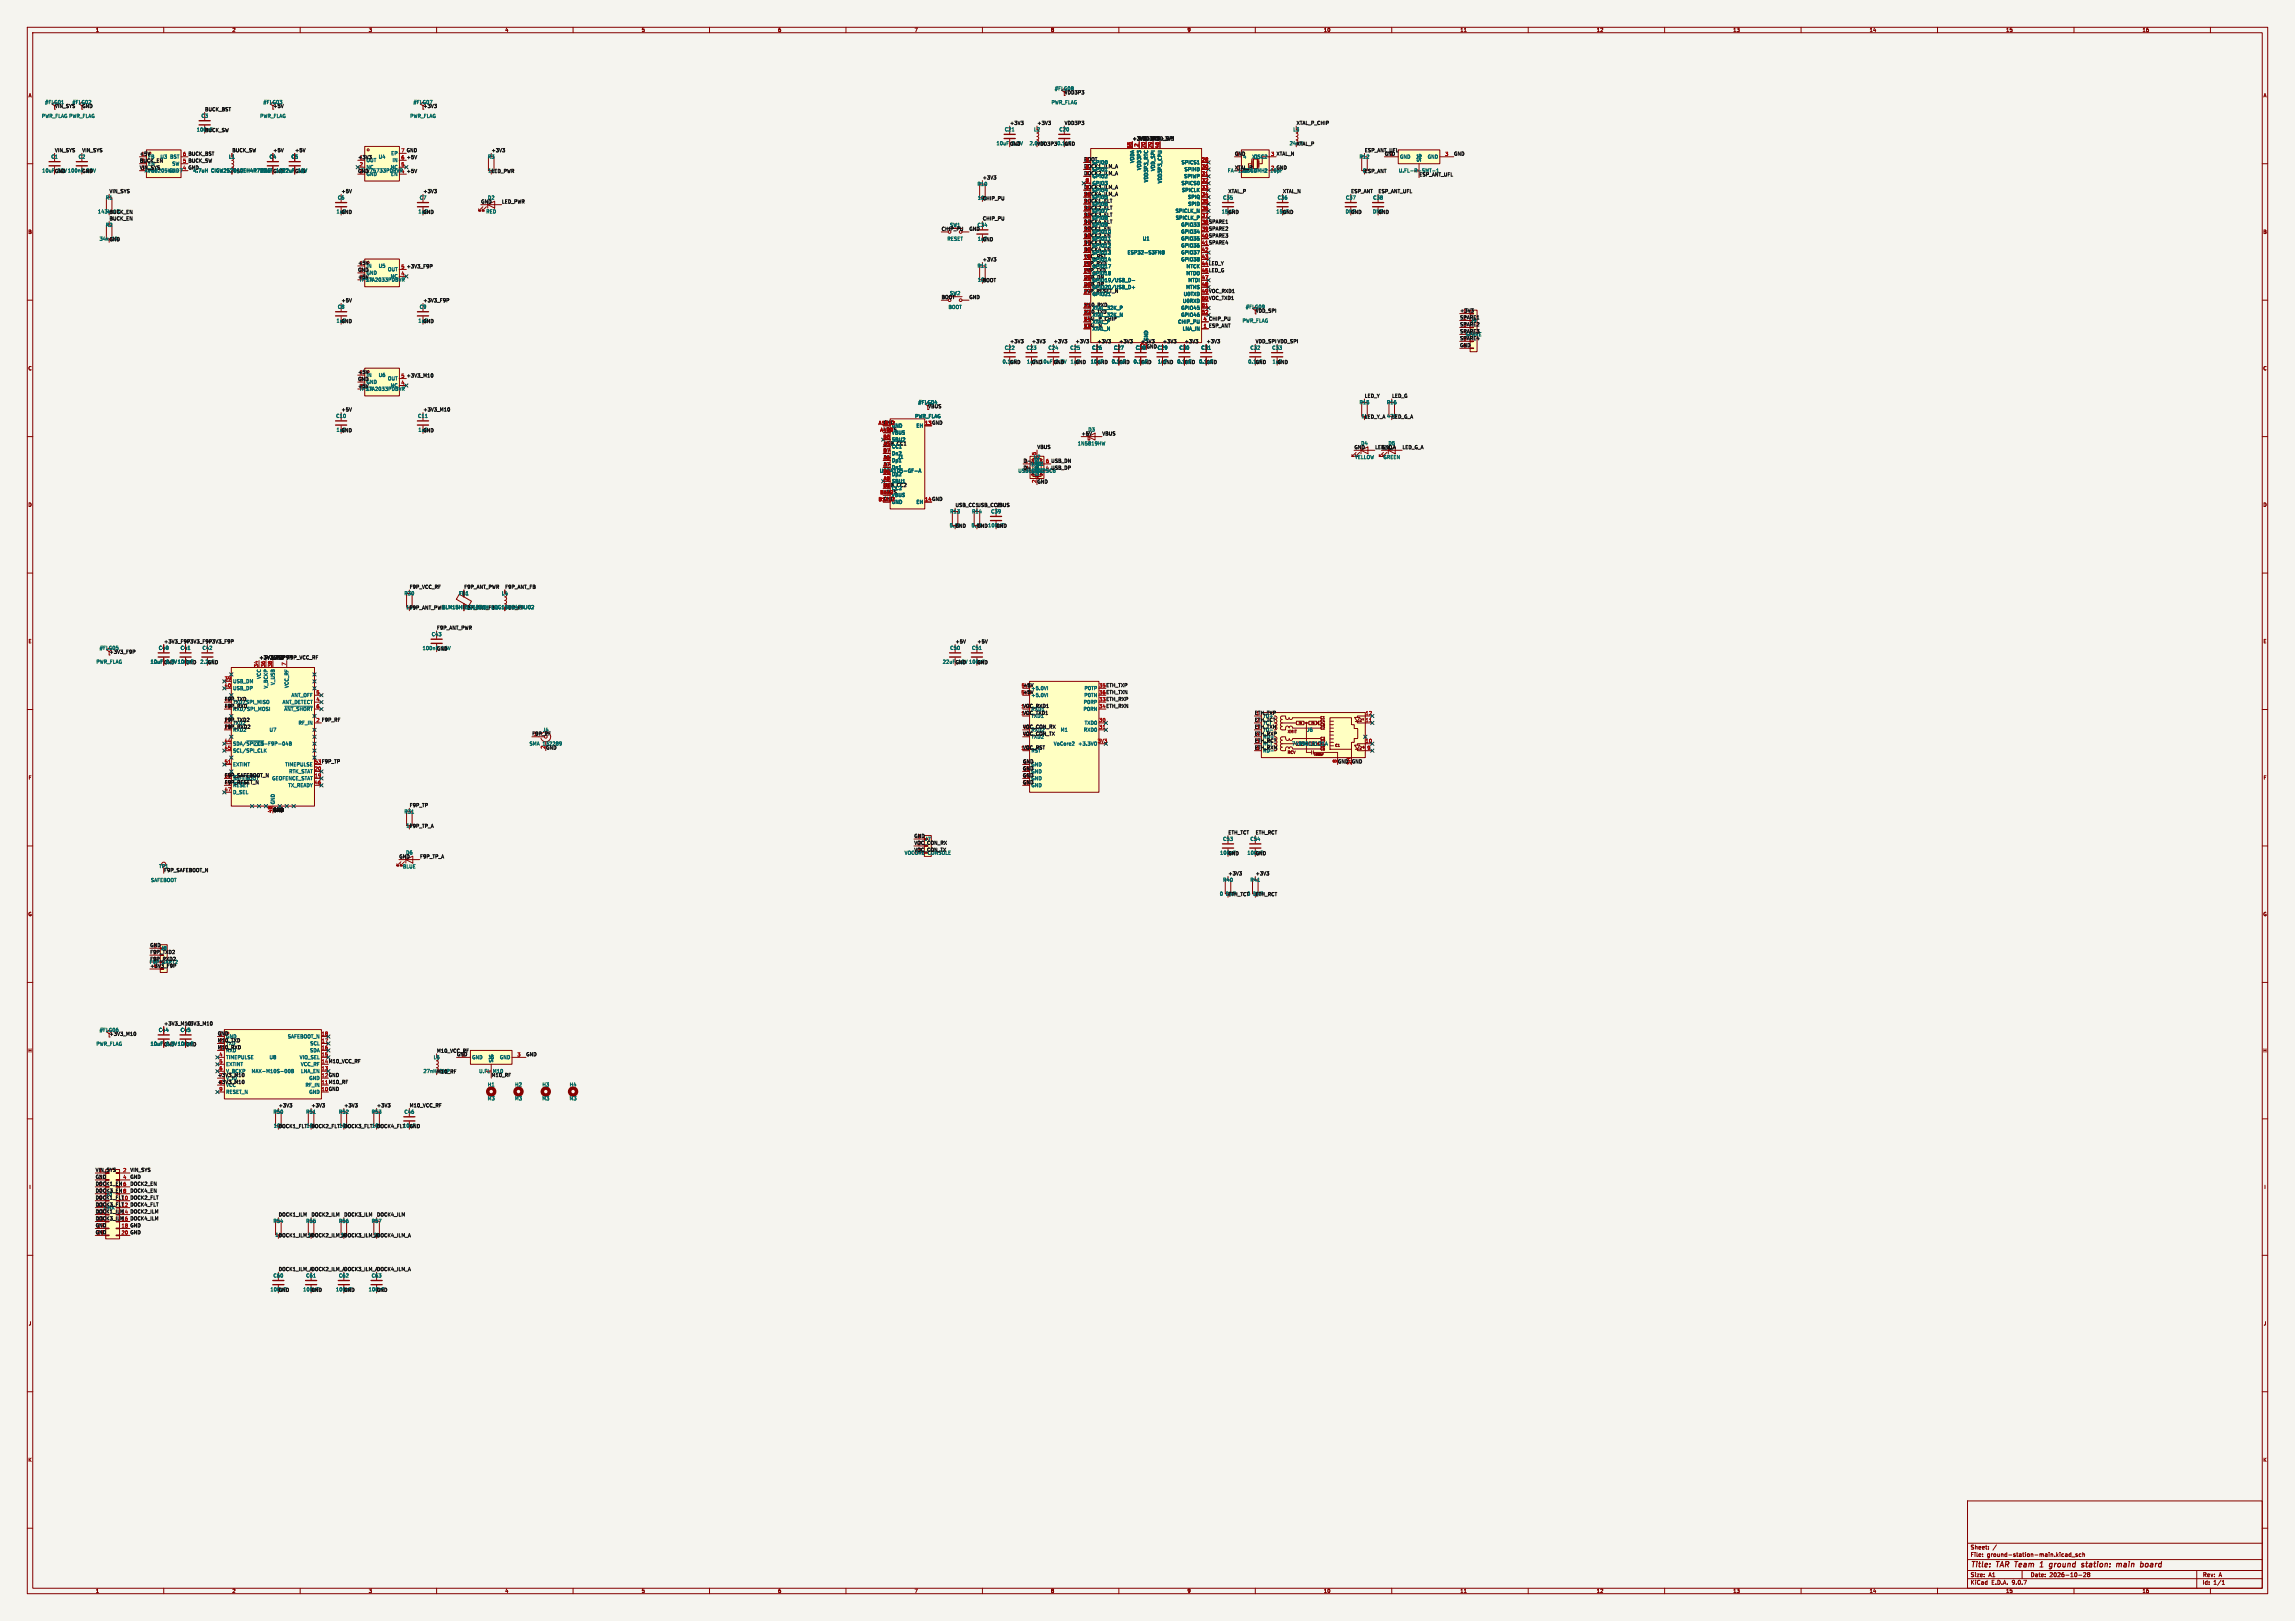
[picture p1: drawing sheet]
<svg xmlns="http://www.w3.org/2000/svg" width="841mm" height="594mm" viewBox="0 0 841 594" stroke-linecap="round" stroke-linejoin="round" font-family="sans-serif">
<defs><g id="words">
<g font-size="2.8" fill="#840000">
<text x="722" y="574.9">Title:</text>
<text x="731.7" y="574.9">TAR Team</text>
<text x="749.3" y="574.9">1</text>
<text x="753.5" y="574.9">ground</text>
<text x="766.1" y="574.9">station:</text>
<text x="779.7" y="574.9">main</text>
<text x="789.2" y="574.9">board</text>
</g>
<g font-size="2.1" fill="#840000">
<text x="722" y="568">Sheet:</text>
<text x="722" y="570.7">File:</text>
<text x="728.1" y="570.7">ground-station-main.kicad_sch</text>
<text x="722" y="580.9">KiCad</text>
<text x="722" y="578.1">Size:</text>
<text x="728.7" y="578.1">A1</text>
<text x="729.7" y="580.9">E.D.A.</text>
<text x="737.3" y="580.9">9.0.7</text>
<text x="744" y="578.1">Date:</text>
<text x="751" y="578.1">2026-10-28</text>
<text x="807" y="578.3">Rev:</text>
<text x="807" y="580.9">Id:</text>
<text x="811.1" y="580.9">1/1</text>
<text x="813.4" y="578.3">A</text>
</g>
<g font-size="1.8" fill="#840000">
<text x="35" y="11.9">1</text>
<text x="85" y="11.9">2</text>
<text x="135" y="11.9">3</text>
<text x="185" y="11.9">4</text>
<text x="235" y="11.9">5</text>
<text x="285" y="11.9">6</text>
<text x="335" y="11.9">7</text>
<text x="385" y="11.9">8</text>
<text x="435" y="11.9">9</text>
<text x="485" y="11.9">10</text>
<text x="535" y="11.9">11</text>
<text x="585" y="11.9">12</text>
<text x="635" y="11.9">13</text>
<text x="685" y="11.9">14</text>
<text x="735" y="11.9">15</text>
<text x="785" y="11.9">16</text>
<text x="10.3" y="35.9">A</text>
<text x="829.3" y="35.9">A</text>
<text x="85" y="63.5">+5V</text>
<text x="397.1" y="61.7">DOCK1_ILM_A</text>
<text x="397.1" y="64.2">DOCK2_ILM_A</text>
<text x="397.1" y="69.3">DOCK3_ILM_A</text>
<text x="397.1" y="71.9">DOCK4_ILM_A</text>
<text x="397.1" y="76.9">DOCK2_FLT</text>
<text x="397.1" y="79.5">DOCK3_FLT</text>
<text x="397.1" y="82">DOCK4_FLT</text>
<text x="440.3" y="82.1">38 SPARE1</text>
<text x="10.3" y="85.9">B</text>
<text x="397.1" y="89.6">DOCK3_EN</text>
<text x="397.1" y="84.6">DOCK1_EN</text>
<text x="397.1" y="87.1">DOCK2_EN</text>
<text x="440.3" y="84.7">39 SPARE2</text>
<text x="440.3" y="87.2">40 SPARE3</text>
<text x="829.2" y="85.9">B</text>
<text x="397.1" y="92.2">DOCK4_EN</text>
<text x="397.1" y="94.7">VOC_RST</text>
<text x="397.1" y="97.3">F9P_RXD</text>
<text x="397.1" y="99.8">F9P_TXD</text>
<text x="440.3" y="99.9">45 LED_G</text>
<text x="440.3" y="97.4">44 LED_Y</text>
<text x="397.1" y="107.4">F9P_RESET_N</text>
<text x="440.3" y="107.5">49 VOC_RXD1</text>
<text x="440.3" y="110.1">50 VOC_TXD1</text>
<text x="397.1" y="117.6">XTAL_P_CHIP</text>
<text x="440.9" y="117.7">4 CHIP_PU</text>
<text x="10.3" y="135.9">C</text>
<text x="829.2" y="135.9">C</text>
<text x="340" y="149.6">VBUS</text>
<text x="338.8" y="155.8">13 GND</text>
<text x="323.6" y="165.9">B7</text>
<text x="323.7" y="171">A7</text>
<text x="10.3" y="185.9">D</text>
<text x="338.8" y="183.7">14 GND</text>
<text x="829.2" y="185.9">D</text>
<text x="185" y="223.5">F9P_RF</text>
<text x="10.3" y="235.9">E</text>
<text x="829.3" y="235.9">E</text>
<text x="10.3" y="285.9">F</text>
<text x="829.3" y="285.9">F</text>
<text x="10.3" y="335.9">G</text>
<text x="829.2" y="335.9">G</text>
<text x="10.2" y="385.9">H</text>
<text x="829.2" y="385.9">H</text>
<text x="10.6" y="435.9">I</text>
<text x="829.6" y="435.9">I</text>
<text x="10.4" y="485.9">J</text>
<text x="829.4" y="485.9">J</text>
<text x="10.3" y="535.9">K</text>
<text x="829.2" y="535.9">K</text>
<text x="35" y="583.9">1</text>
<text x="85" y="583.9">2</text>
<text x="135" y="583.9">3</text>
<text x="185" y="583.9">4</text>
<text x="235" y="583.9">5</text>
<text x="285" y="583.9">6</text>
<text x="335" y="583.9">7</text>
<text x="385" y="583.9">8</text>
<text x="435" y="583.9">9</text>
<text x="485" y="583.9">10</text>
<text x="535" y="583.9">11</text>
<text x="585" y="583.9">12</text>
<text x="635" y="583.9">13</text>
<text x="685" y="583.9">14</text>
<text x="735" y="583.9">15</text>
<text x="785" y="583.9">16</text>
</g>
<g font-size="1.8" fill="#0f0f0f">
<text x="386.4" y="33.3">#FLG08</text>
<text x="390" y="34.7">VDD3P3</text>
<text x="20" y="39.7">VIN_SYS</text>
<text x="26.4" y="38.3">#FLG02</text>
<text x="30" y="39.7">GND</text>
<text x="75" y="40.8">BUCK_BST</text>
<text x="100" y="39.7">+5V</text>
<text x="155" y="39.7">+3V3</text>
<text x="370" y="45.8">+3V3</text>
<text x="380" y="45.8">+3V3</text>
<text x="390" y="45.8">VDD3P3</text>
<text x="475" y="45.8">XTAL_P_CHIP</text>
<text x="72" y="48.4">100nF</text>
<text x="75" y="48.5">BUCK_SW</text>
<text x="370.9" y="53.4">6.3V</text>
<text x="377.1" y="53.4">2.0nH</text>
<text x="380" y="53.5">VDD3P3</text>
<text x="387.3" y="53.4">0.1uF</text>
<text x="390" y="53.5">GND</text>
<text x="414.9" y="51.5">+3V3 +3V3</text>
<text x="422.5" y="51.5">VDD_SPI</text>
<text x="472.4" y="53.4">24nH</text>
<text x="475" y="53.5">XTAL_P</text>
<text x="20" y="55.8">VIN_SYS</text>
<text x="30" y="55.8">VIN_SYS</text>
<text x="51.1" y="59.7">BUCK_EN</text>
<text x="51.1" y="57.1">+5V</text>
<text x="51.7" y="57.2">1</text>
<text x="51.7" y="59.7">2</text>
<text x="54.2" y="58.3">FB</text>
<text x="66.9" y="57.2">6 BUCK_BST</text>
<text x="66.9" y="59.7">5 BUCK_SW</text>
<text x="85" y="55.8">BUCK_SW</text>
<text x="100" y="55.8">+5V</text>
<text x="108" y="55.8">+5V</text>
<text x="131.1" y="58.4">+3V3</text>
<text x="131.7" y="58.5">1</text>
<text x="134.2" y="59.6">OUT</text>
<text x="146.9" y="55.9">7 GND</text>
<text x="146.9" y="58.5">6 +5V</text>
<text x="180" y="55.8">+3V3</text>
<text x="452.4" y="57.1">GND</text>
<text x="452.9" y="57.2">4</text>
<text x="455.4" y="58.3">4</text>
<text x="465.6" y="57.2">3 XTAL_N</text>
<text x="500" y="55.8">ESP_ANT_UFL</text>
<text x="507.3" y="57.1">GND</text>
<text x="509.1" y="57.2">2</text>
<text x="532.7" y="57.1">GND</text>
<text x="20" y="63.5">GND</text>
<text x="30" y="63.5">GND</text>
<text x="31.8" y="63.4">50V</text>
<text x="51.1" y="62.2">VIN_SYS</text>
<text x="51.7" y="62.3">3</text>
<text x="54.2" y="60.9">EN</text>
<text x="54.2" y="63.4">VIN</text>
<text x="66.9" y="62.3">4 GND</text>
<text x="100" y="63.5">GND22uF</text>
<text x="108" y="63.5">GND</text>
<text x="131.1" y="63.5">GND</text>
<text x="134.2" y="62.1">NC</text>
<text x="134.2" y="64.7">GND</text>
<text x="146.9" y="63.6">4 +5V</text>
<text x="178.8" y="63.4">1kLED_PWR</text>
<text x="360" y="65.8">+3V3</text>
<text x="452.4" y="62.2">XTAL_P</text>
<text x="452.9" y="62.3">1</text>
<text x="465.6" y="62.3">2 GND</text>
<text x="465.7" y="63.4">10pF</text>
<text x="499.3" y="63.4">0ESP_ANT</text>
<text x="512.5" y="63.4">U.FL-R-SMT-1</text>
<text x="520" y="64.7">ESP_ANT_UFL</text>
<text x="40" y="70.8">VIN_SYS</text>
<text x="125" y="70.8">+5V</text>
<text x="155" y="70.8">+3V3</text>
<text x="450" y="70.8">XTAL_P</text>
<text x="470" y="70.8">XTAL_N</text>
<text x="495" y="70.8">ESP_ANT</text>
<text x="505" y="70.8">ESP_ANT_UFL</text>
<text x="176.2" y="74.7">GND</text>
<text x="178.7" y="73.3">D2</text>
<text x="183.8" y="74.7">LED_PWR</text>
<text x="358.2" y="73.4">10k</text>
<text x="360" y="73.5">CHIP_PU</text>
<text x="35.8" y="78.4">143k BUCK_EN</text>
<text x="40" y="80.8">BUCK_EN</text>
<text x="41.6" y="78.4">1%</text>
<text x="123.2" y="78.4">1uF</text>
<text x="125" y="78.5">GND</text>
<text x="153.2" y="78.4">1uF</text>
<text x="155" y="78.5">GND</text>
<text x="348" y="83.3">SW1</text>
<text x="358.1" y="83.3">C34</text>
<text x="360" y="80.8">CHIP_PU</text>
<text x="450" y="78.5">GND</text>
<text x="470" y="78.5">GND</text>
<text x="493" y="78.4">DNP</text>
<text x="495" y="78.5">GND</text>
<text x="503" y="78.4">DNP</text>
<text x="505" y="78.5">GND</text>
<text x="36.4" y="88.4">34k GND</text>
<text x="41" y="88.4">1%</text>
<text x="344.9" y="84.7">CHIP_PU</text>
<text x="355.1" y="84.7">GND</text>
<text x="358.2" y="88.4">1uF</text>
<text x="360" y="88.5">GND</text>
<text x="360" y="95.8">+3V3</text>
<text x="131.1" y="97.1">+5V</text>
<text x="131.1" y="99.7">GND</text>
<text x="131.7" y="97.2">1</text>
<text x="131.7" y="99.7">2</text>
<text x="134.2" y="98.3">IN</text>
<text x="134.2" y="100.9">GND</text>
<text x="146.9" y="98.5">5 +3V3_F9P</text>
<text x="131.1" y="102.2">+5V</text>
<text x="131.7" y="102.3">3</text>
<text x="358.2" y="103.4">10k</text>
<text x="360" y="103.5">BOOT</text>
<text x="125" y="110.8">+5V</text>
<text x="155" y="110.8">+3V3_F9P</text>
<text x="344.9" y="109.7">BOOT</text>
<text x="348" y="108.3">SW2</text>
<text x="355.1" y="109.7">GND</text>
<text x="456.4" y="113.3">#FLG09</text>
<text x="123.2" y="118.4">1uF</text>
<text x="125" y="118.5">GND</text>
<text x="153.2" y="118.4">1uF</text>
<text x="155" y="118.5">GND</text>
<text x="460" y="114.7">VDD_SPI</text>
<text x="534.9" y="114.6">+3V3</text>
<text x="534.9" y="117.1">SPARE1</text>
<text x="534.9" y="119.7">SPARE2</text>
<text x="536.1" y="114.7">1</text>
<text x="536.1" y="117.2">2</text>
<text x="536.1" y="119.7">3</text>
<text x="538.8" y="118.3">J9</text>
<text x="370" y="125.8">+3V3</text>
<text x="378" y="125.8">+3V3</text>
<text x="386" y="125.8">+3V3</text>
<text x="394" y="125.8">+3V3</text>
<text x="402" y="125.8">+3V3</text>
<text x="410" y="125.8">+3V3</text>
<text x="418" y="125.8">+3V3</text>
<text x="426" y="125.8">+3V3</text>
<text x="434" y="125.8">+3V3</text>
<text x="440.9" y="120.2">1 ESP_ANT</text>
<text x="442" y="125.8">+3V3</text>
<text x="460" y="125.8">VDD_SPI VDD_SPI</text>
<text x="534.9" y="124.7">SPARE4</text>
<text x="534.9" y="122.2">SPARE3</text>
<text x="536.1" y="122.3">4</text>
<text x="536.1" y="124.8">5</text>
<text x="536.9" y="123.4">SPARE</text>
<text x="420" y="127.7">GND</text>
<text x="534.9" y="127.3">GND</text>
<text x="536.1" y="127.4">6</text>
<text x="131.1" y="137.1">+5V</text>
<text x="131.7" y="137.2">1</text>
<text x="370" y="133.5">GND</text>
<text x="376.2" y="133.4">1uF</text>
<text x="378" y="133.5">GND</text>
<text x="381" y="133.4">10uF</text>
<text x="386.9" y="133.4">6.3V</text>
<text x="392.2" y="133.4">1uF</text>
<text x="394" y="133.5">GND</text>
<text x="402" y="133.5">GND</text>
<text x="426" y="133.5">GND</text>
<text x="460" y="133.5">GND</text>
<text x="466.2" y="133.4">1uF</text>
<text x="468" y="133.5">GND</text>
<text x="131.1" y="142.2">+5V</text>
<text x="131.1" y="139.7">GND</text>
<text x="131.7" y="139.7">2</text>
<text x="131.7" y="142.3">3</text>
<text x="134.2" y="138.3">IN</text>
<text x="134.2" y="140.9">GND</text>
<text x="146.9" y="138.5">5 +3V3_M10</text>
<text x="500" y="145.8">LED_Y</text>
<text x="510" y="145.8">LED_G</text>
<text x="125" y="150.8">+5V</text>
<text x="155" y="150.8">+3V3_M10</text>
<text x="498.8" y="153.4">1kLED_Y_A 470</text>
<text x="510" y="153.5">LED_G_A</text>
<text x="123.2" y="158.4">1uF</text>
<text x="125" y="158.5">GND</text>
<text x="153.2" y="158.4">1uF</text>
<text x="155" y="158.5">GND</text>
<text x="396.2" y="159.7">+5V</text>
<text x="398.7" y="158.3">D3</text>
<text x="403.8" y="159.7">VBUS</text>
<text x="323.6" y="163.3">USB_CC1</text>
<text x="380" y="164.6">VBUS</text>
<text x="496.2" y="164.7">GND</text>
<text x="498.7" y="163.3">D4</text>
<text x="503.8" y="164.7">LED_Y_A</text>
<text x="506.2" y="164.7">GND</text>
<text x="508.7" y="163.3">D5</text>
<text x="513.8" y="164.7">LED_G_A</text>
<text x="374.9" y="172.2">D+</text>
<text x="375.5" y="169.7">1</text>
<text x="375.5" y="172.3">3</text>
<text x="383.1" y="169.7">6 USB_DN</text>
<text x="383.1" y="172.3">4 USB_DP</text>
<text x="323.6" y="178.5">USB_CC2</text>
<text x="379.7" y="177.1" transform="rotate(-90 379.7 177.1)">2</text>
<text x="380" y="177.3">GND</text>
<text x="350" y="185.8">USB_CC1USB_CC2</text>
<text x="365" y="185.8">VBUS</text>
<text x="347.9" y="193.4">5.1k</text>
<text x="350" y="193.5">GND</text>
<text x="355.9" y="193.4">5.1k</text>
<text x="358" y="193.5">GND100nF</text>
<text x="365" y="193.5">GND</text>
<text x="150" y="215.8">F9P_VCC_RF</text>
<text x="170" y="215.8">F9P_ANT_PWR</text>
<text x="185" y="215.8">F9P_ANT_FB</text>
<text x="148.7" y="223.4">10F9P_ANT_PWR</text>
<text x="160" y="230.8">F9P_ANT_PWR</text>
<text x="36.4" y="238.3">#FLG05</text>
<text x="40" y="239.7">+3V3_F9P</text>
<text x="60" y="235.8">+3V3_F9P+3V3_F9P+3V3_F9P</text>
<text x="160" y="238.5">GND</text>
<text x="161.8" y="238.4">16V</text>
<text x="350" y="235.8">+5V</text>
<text x="358" y="235.8">+5V</text>
<text x="76" y="243.5">GND</text>
<text x="94.9" y="241.7">+3V3_F9P</text>
<text x="100" y="241.7">GND F9P_VCC_RF</text>
<text x="350" y="243.5">GND</text>
<text x="358" y="243.5">GND</text>
<text x="374.8" y="251.9">+5V</text>
<text x="402.7" y="252">35 ETH_TXP</text>
<text x="82.2" y="257">42</text>
<text x="82.2" y="256.9">F9P_TXD</text>
<text x="374.8" y="254.4">+5V</text>
<text x="402.7" y="254.5">36 ETH_TXN</text>
<text x="402.7" y="257">33 ETH_RXP</text>
<text x="82.2" y="259.6">43</text>
<text x="82.2" y="259.5">F9P_RXD</text>
<text x="374.1" y="259.6">148</text>
<text x="374.1" y="262.1">147</text>
<text x="374.8" y="259.5">VOC_RXD1</text>
<text x="374.8" y="262">VOC_TXD1</text>
<text x="377.8" y="260.7">RXD1</text>
<text x="377.8" y="263.2">TXD1</text>
<text x="402.7" y="259.6">34 ETH_RXN</text>
<text x="459.7" y="262">ETH_TXP</text>
<text x="460.2" y="262.1">1</text>
<text x="462.7" y="263.2">TD+</text>
<text x="82.2" y="264.7">27</text>
<text x="82.2" y="267.2">26</text>
<text x="82.2" y="264.6">F9P_TXD2</text>
<text x="82.2" y="267.1">F9P_RXD2</text>
<text x="85.3" y="265.8">TXD2</text>
<text x="85.3" y="268.3">RXD2</text>
<text x="115.8" y="264.7">2 F9P_RF</text>
<text x="194.9" y="269.7">F9P_RF</text>
<text x="195.5" y="269.7">1</text>
<text x="198.8" y="268.3">J4</text>
<text x="374.7" y="267.2">40</text>
<text x="374.7" y="269.7">42</text>
<text x="374.8" y="267.1">VOC_CON_RX</text>
<text x="374.8" y="269.7">VOC_CON_TX</text>
<text x="377.8" y="268.3">RXD2</text>
<text x="459.7" y="264.6">ETH_TCT</text>
<text x="459.7" y="267.1">ETH_TXN</text>
<text x="459.7" y="269.7">ETH_RXP</text>
<text x="460.2" y="264.7">2</text>
<text x="460.2" y="267.2">3</text>
<text x="460.2" y="269.7">4</text>
<text x="462.7" y="265.8">TCT</text>
<text x="462.7" y="268.3">TD-</text>
<text x="199.7" y="274.5" transform="rotate(-90 199.7 274.5)">2</text>
<text x="200" y="274.7">GND</text>
<text x="374.1" y="274.8">138</text>
<text x="374.8" y="274.7">VOC_RST</text>
<text x="377.8" y="270.9">TXD2</text>
<text x="377.8" y="275.9">RST</text>
<text x="459.7" y="274.7">ETH_RXN</text>
<text x="459.7" y="272.2">ETH_RCT</text>
<text x="460.2" y="272.3">5</text>
<text x="460.2" y="274.8">6</text>
<text x="462.7" y="270.9">RD+</text>
<text x="462.7" y="273.4">RCT</text>
<text x="462.7" y="275.9">RD-</text>
<text x="115.2" y="279.9">53 F9P_TP</text>
<text x="374.7" y="279.9">GA</text>
<text x="374.8" y="279.8">GND</text>
<text x="377.8" y="281">GND</text>
<text x="489.9" y="279.6" transform="rotate(-90 489.9 279.6)">8</text>
<text x="490.2" y="279.8">GND GND</text>
<text x="495" y="280.3" transform="rotate(-90 495 280.3)">SH</text>
<text x="82.2" y="285">50</text>
<text x="82.2" y="287.5">49</text>
<text x="82.2" y="287.4">F9P_RESET_N</text>
<text x="82.2" y="284.9">F9P_SAFEBOOT_N</text>
<text x="85.3" y="286.1">~{SAFEBOOT}</text>
<text x="374.7" y="282.4">GB</text>
<text x="374.7" y="285">GC</text>
<text x="374.7" y="287.5">GD</text>
<text x="377.8" y="283.6">GND</text>
<text x="377.8" y="286.1">GND</text>
<text x="85.3" y="288.6">~{RESET}</text>
<text x="377.8" y="288.6">GND</text>
<text x="99.7" y="298" transform="rotate(-90 99.7 298)">48</text>
<text x="100" y="297.6">GND</text>
<text x="150" y="295.8">F9P_TP</text>
<text x="148.8" y="303.4">1kF9P_TP_A</text>
<text x="450" y="305.8">ETH_TCT</text>
<text x="460" y="305.8">ETH_RCT</text>
<text x="334.9" y="307.1">GND</text>
<text x="334.9" y="309.7">VOC_CON_RX</text>
<text x="336.1" y="307.2">1</text>
<text x="336.1" y="309.7">2</text>
<text x="338.8" y="308.3">J7</text>
<text x="146.2" y="314.7">GND</text>
<text x="148.7" y="313.3">D6</text>
<text x="153.8" y="314.7">F9P_TP_A</text>
<text x="331.4" y="313.4">VOCORE</text>
<text x="334.9" y="312.2">VOC_CON_TX</text>
<text x="336.1" y="312.3">3</text>
<text x="340" y="313.4">CONSOLE</text>
<text x="450" y="313.5">GND</text>
<text x="460" y="313.5">GND</text>
<text x="58.2" y="318.3">TP1</text>
<text x="60" y="319.7">F9P_SAFEBOOT_N</text>
<text x="450" y="320.8">+3V3</text>
<text x="460" y="320.8">+3V3</text>
<text x="449.3" y="328.4">DNP</text>
<text x="450" y="328.5">ETH_TCT</text>
<text x="456.9" y="328.4">0</text>
<text x="459.3" y="328.4">DNP</text>
<text x="460" y="328.5">ETH_RCT</text>
<text x="54.9" y="347.1">GND</text>
<text x="56.1" y="347.2">1</text>
<text x="54.9" y="349.7">F9P_TXD2</text>
<text x="54.9" y="352.2">F9P_RXD2</text>
<text x="56.1" y="349.7">2</text>
<text x="56.1" y="352.3">3</text>
<text x="58.8" y="348.3">J8</text>
<text x="59.4" y="353.4">UART2</text>
<text x="54.9" y="354.7">+3V3_F9P</text>
<text x="56.1" y="354.8">4</text>
<text x="60" y="375.8">+3V3_M10+3V3_M10</text>
<text x="36.4" y="378.3">#FLG06</text>
<text x="40" y="379.7">+3V3_M10</text>
<text x="79.7" y="379.5">GND</text>
<text x="79.7" y="382">M10_TXD</text>
<text x="80.2" y="379.6">1</text>
<text x="80.2" y="382.1">2</text>
<text x="82.7" y="380.7">GND</text>
<text x="82.7" y="383.2">TXD</text>
<text x="79.7" y="384.6">M10_RXD</text>
<text x="80.2" y="384.7">3</text>
<text x="82.7" y="385.8">RXD</text>
<text x="117.7" y="389.7">14 M10_VCC_RF</text>
<text x="160" y="385.8">M10_VCC_RF</text>
<text x="167.3" y="387.1">GND</text>
<text x="169.1" y="387.2">2</text>
<text x="192.7" y="387.1">GND</text>
<text x="79.7" y="394.7">+3V3_M10</text>
<text x="80.2" y="394.8">7</text>
<text x="82.7" y="393.4">V_BCKP</text>
<text x="82.7" y="395.9">V_IO</text>
<text x="117.7" y="394.8">12 GND</text>
<text x="155" y="393.4">27nH M10_RF</text>
<text x="161.1" y="393.4">DNP</text>
<text x="180" y="394.7">M10_RF</text>
<text x="180.7" y="393.4">M10</text>
<text x="79.7" y="397.3">+3V3_M10</text>
<text x="80.2" y="397.4">8</text>
<text x="82.7" y="398.5">VCC</text>
<text x="117.7" y="397.4">11 M10_RF</text>
<text x="117.7" y="399.9">10 GND</text>
<text x="102" y="405.8">+3V3</text>
<text x="114" y="405.8">+3V3</text>
<text x="126" y="405.8">+3V3</text>
<text x="138" y="405.8">+3V3</text>
<text x="150" y="405.8">M10_VCC_RF</text>
<text x="100.2" y="413.4">10k</text>
<text x="102" y="413.5">DOCK1_FLT10k</text>
<text x="114" y="413.5">DOCK2_FLT10k</text>
<text x="126" y="413.5">DOCK3_FLT10k</text>
<text x="138" y="413.5">DOCK4_FLT10nF</text>
<text x="150" y="413.5">GND</text>
<text x="34.9" y="429.5">VIN_SYS</text>
<text x="36.1" y="429.6">1</text>
<text x="47.6" y="429.5">VIN_SYS</text>
<text x="34.9" y="432">GND</text>
<text x="34.9" y="434.6">DOCK1_EN 6</text>
<text x="34.9" y="437.1">DOCK3_EN 8</text>
<text x="36.1" y="432.1">3</text>
<text x="36.1" y="434.7">5</text>
<text x="36.1" y="437.2">7</text>
<text x="47.6" y="432">GND</text>
<text x="47.6" y="434.6">DOCK2_EN</text>
<text x="47.6" y="437.1">DOCK4_EN</text>
<text x="34.9" y="439.7">DOCK1_FLT10</text>
<text x="34.9" y="442.2">DOCK3_FLT12</text>
<text x="35.5" y="442.3">11</text>
<text x="36.1" y="439.7">9</text>
<text x="37.8" y="443.4">LINK</text>
<text x="38.8" y="438.3">J3</text>
<text x="47.6" y="439.7">DOCK2_FLT</text>
<text x="47.6" y="442.2">DOCK4_FLT</text>
<text x="34.9" y="444.7">DOCK1_ILM14</text>
<text x="34.9" y="447.3">DOCK3_ILM16</text>
<text x="34.9" y="449.8">GND</text>
<text x="35.5" y="444.8">13</text>
<text x="35.5" y="447.4">15</text>
<text x="35.5" y="449.9">17</text>
<text x="47.6" y="444.7">DOCK2_ILM</text>
<text x="47.6" y="447.3">DOCK4_ILM</text>
<text x="47.6" y="449.8">GND</text>
<text x="102" y="445.8">DOCK1_ILM</text>
<text x="114" y="445.8">DOCK2_ILM</text>
<text x="126" y="445.8">DOCK3_ILM</text>
<text x="138" y="445.8">DOCK4_ILM</text>
<text x="34.9" y="452.4">GND</text>
<text x="35.5" y="452.4">19</text>
<text x="47.6" y="452.4">GND</text>
<text x="100.8" y="453.4">1kDOCK1_ILM_ADOCK2_ILM_ADOCK3_ILM_ADOCK4_ILM_A</text>
<text x="112.8" y="453.4">1k</text>
<text x="124.8" y="453.4">1k</text>
<text x="136.8" y="453.4">1k</text>
<text x="102" y="465.8">DOCK1_ILM_ADOCK2_ILM_ADOCK3_ILM_ADOCK4_ILM_A</text>
<text x="102" y="473.5">GND</text>
<text x="114" y="473.5">GND</text>
<text x="126" y="473.5">GND</text>
<text x="138" y="473.5">GND</text>
</g>
<g font-size="1.8" fill="#006464">
<text x="16.4" y="38.3">#FLG01</text>
<text x="96.4" y="38.3">#FLG03</text>
<text x="151.4" y="38.3">#FLG07</text>
<text x="385.2" y="38.4">PWR_FLAG</text>
<text x="15.2" y="43.4">PWR_FLAGPWR_FLAG</text>
<text x="73.7" y="43.3">C3</text>
<text x="95.2" y="43.4">PWR_FLAG</text>
<text x="150.2" y="43.4">PWR_FLAG</text>
<text x="365" y="53.4">10uF</text>
<text x="368.1" y="48.3">C21</text>
<text x="378.8" y="48.3">L2</text>
<text x="388.1" y="48.3">C20</text>
<text x="473.8" y="48.3">L3</text>
<text x="18.7" y="58.3">C1</text>
<text x="28.7" y="58.3">C2</text>
<text x="58.6" y="58.3">U3</text>
<text x="62.2" y="58.3">BST</text>
<text x="83.8" y="58.3">L1</text>
<text x="98.7" y="58.3">C4</text>
<text x="106.7" y="58.3">C5</text>
<text x="138.6" y="58.3">U4</text>
<text x="143.2" y="57.1">EP</text>
<text x="143.7" y="59.6">IN</text>
<text x="178.7" y="58.3">R3</text>
<text x="397.1" y="59.2">BOOT</text>
<text x="415.8" y="59.9" transform="rotate(-90 415.8 59.9)">VDDA</text>
<text x="458.7" y="58.3">X1</text>
<text x="459.3" y="58.3">OSC2</text>
<text x="498.1" y="58.3">R12</text>
<text x="512.9" y="58.3">GND</text>
<text x="518.8" y="58.3">J2</text>
<text x="520.9" y="59.5" transform="rotate(-90 520.9 59.5)">SIG</text>
<text x="523" y="58.3">GND</text>
<text x="15.3" y="63.4">10uF</text>
<text x="21.2" y="63.4">50V 100nF</text>
<text x="52.9" y="63.4">AP63205WU-7</text>
<text x="61.8" y="63.4">GND</text>
<text x="63" y="60.9">SW</text>
<text x="70.7" y="63.4">4.7uH</text>
<text x="77.4" y="63.4">CIGW252010EH4R7MNE</text>
<text x="95.3" y="63.4">22uF</text>
<text x="101.2" y="63.4">16V</text>
<text x="103.3" y="63.4">22uF</text>
<text x="109.2" y="63.4">16V</text>
<text x="131.7" y="63.6">3TLV75733PDRVR</text>
<text x="143" y="62.1">NC</text>
<text x="143.2" y="64.7">EN</text>
<text x="400.2" y="60.4">GPIO0</text>
<text x="400.2" y="62.9">GPIO1</text>
<text x="400.2" y="65.5">GPIO2</text>
<text x="418.3" y="62.5" transform="rotate(-90 418.3 62.5)">VDD3P3</text>
<text x="423.4" y="62.8" transform="rotate(-90 423.4 62.8)">VDD_SPI</text>
<text x="432.8" y="60.4">SPICS1</text>
<text x="433.8" y="65.5">SPIWP</text>
<text x="433.9" y="62.9">SPIHD</text>
<text x="449.8" y="63.4">FA-128OSC1</text>
<text x="458.3" y="63.4">40MHz2</text>
<text x="519.7" y="63.2" transform="rotate(-90 519.7 63.2)">1</text>
<text x="358.1" y="68.3">R10</text>
<text x="400.2" y="68">GPIO3</text>
<text x="400.2" y="70.5">GPIO4</text>
<text x="420.9" y="66.9" transform="rotate(-90 420.9 66.9)">VDD3P3_RTC</text>
<text x="425.9" y="67.3" transform="rotate(-90 425.9 67.3)">VDD3P3_CPU</text>
<text x="432.8" y="68">SPICS0</text>
<text x="433" y="70.5">SPICLK</text>
<text x="38.7" y="73.3">R1</text>
<text x="123.7" y="73.3">C6</text>
<text x="153.7" y="73.3">C7</text>
<text x="400.2" y="73.1">GPIO5</text>
<text x="400.2" y="75.6">GPIO6</text>
<text x="435.2" y="73.1">SPIQ</text>
<text x="435.3" y="75.6">SPID</text>
<text x="448.1" y="73.3">C35</text>
<text x="468.1" y="73.3">C36</text>
<text x="493.1" y="73.3">C37</text>
<text x="503.1" y="73.3">C38</text>
<text x="38.7" y="83.3">R2</text>
<text x="178.1" y="78.4">RED</text>
<text x="400.2" y="78.2">GPIO7</text>
<text x="400.2" y="80.7">GPIO8</text>
<text x="400.2" y="83.2">GPIO9</text>
<text x="430.7" y="78.2">SPICLK_N</text>
<text x="430.7" y="80.7">SPICLK_P</text>
<text x="432.7" y="83.2">GPIO33</text>
<text x="447.6" y="78.4">15pF</text>
<text x="467.6" y="78.4">15pF</text>
<text x="347" y="88.4">RESET</text>
<text x="400.2" y="85.8">GPIO10</text>
<text x="400.2" y="88.3">GPIO11</text>
<text x="418.6" y="88.3">U1</text>
<text x="432.7" y="85.8">GPIO34</text>
<text x="432.7" y="88.3">GPIO35</text>
<text x="400.2" y="90.9">GPIO12</text>
<text x="400.2" y="93.4">GPIO13</text>
<text x="400.2" y="95.9">GPIO14</text>
<text x="413.1" y="93.4">ESP32-S3FN8</text>
<text x="432.7" y="90.9">GPIO36</text>
<text x="432.7" y="93.4">GPIO37</text>
<text x="432.7" y="95.9">GPIO38</text>
<text x="138.6" y="98.3">U5</text>
<text x="142" y="99.6">OUT</text>
<text x="358.1" y="98.3">R11</text>
<text x="400.2" y="98.5">GPIO17</text>
<text x="400.2" y="101">GPIO18</text>
<text x="434.6" y="101">MTDO</text>
<text x="434.6" y="98.5">MTCK</text>
<text x="131.5" y="103.4">TPS7A2033PDBVR</text>
<text x="134.2" y="103.4">EN</text>
<text x="143" y="102.1">NC</text>
<text x="397.1" y="104.9">USB_DP</text>
<text x="397.1" y="102.3">USB_DN</text>
<text x="400.2" y="103.6">GPIO19/USB_D-</text>
<text x="400.2" y="106.1">GPIO20/USB_D+</text>
<text x="434.5" y="106.1">MTMS</text>
<text x="435.3" y="103.6">MTDI</text>
<text x="123.7" y="113.3">C8</text>
<text x="153.7" y="113.3">C9</text>
<text x="347.4" y="113.4">BOOT</text>
<text x="400.2" y="108.6">GPIO21</text>
<text x="400.2" y="113.7">XTAL_32K_P</text>
<text x="432.7" y="113.7">GPIO45</text>
<text x="433.3" y="111.2">U0RXD</text>
<text x="433.6" y="108.6">U0TXD</text>
<text x="397.1" y="115">M10_TXD</text>
<text x="400.2" y="116.3">XTAL_32K_N</text>
<text x="400.2" y="118.8">XTAL_P</text>
<text x="431.6" y="118.8">CHIP_PU</text>
<text x="432.7" y="116.3">GPIO46</text>
<text x="455.2" y="118.4">PWR_FLAG</text>
<text x="397.1" y="120.1">XTAL_N</text>
<text x="400.2" y="121.3">XTAL_N</text>
<text x="420.9" y="125.1" transform="rotate(-90 420.9 125.1)">GND</text>
<text x="433.3" y="121.3">LNA_IN</text>
<text x="368.1" y="128.3">C22</text>
<text x="376.1" y="128.3">C23</text>
<text x="384.1" y="128.3">C24</text>
<text x="392.1" y="128.3">C25</text>
<text x="400.1" y="128.3">C26</text>
<text x="408.1" y="128.3">C27</text>
<text x="416.1" y="128.3">C28</text>
<text x="419.7" y="128.1" transform="rotate(-90 419.7 128.1)">57</text>
<text x="424.1" y="128.3">C29</text>
<text x="432.1" y="128.3">C30</text>
<text x="440.1" y="128.3">C31</text>
<text x="458.1" y="128.3">C32</text>
<text x="466.1" y="128.3">C33</text>
<text x="367.3" y="133.4">0.1uF</text>
<text x="399.6" y="133.4">10nF</text>
<text x="407.3" y="133.4">0.1uF</text>
<text x="410" y="133.5">GND</text>
<text x="415.3" y="133.4">0.1uF</text>
<text x="418" y="133.5">GND</text>
<text x="424.2" y="133.4">1uF</text>
<text x="431.3" y="133.4">0.1uF</text>
<text x="434" y="133.5">GND</text>
<text x="439.3" y="133.4">0.1uF</text>
<text x="442" y="133.5">GND</text>
<text x="457.3" y="133.4">0.1uF</text>
<text x="131.5" y="143.4">TPS7A2033PDBVR</text>
<text x="134.2" y="143.4">EN</text>
<text x="138.6" y="138.3">U6</text>
<text x="142" y="139.6">OUT</text>
<text x="143" y="142.1">NC</text>
<text x="336.4" y="148.3">#FLG04</text>
<text x="498.1" y="148.3">R15</text>
<text x="508.1" y="148.3">R16</text>
<text x="123.1" y="153.3">C10</text>
<text x="153.1" y="153.3">C11</text>
<text x="335.2" y="153.4">PWR_FLAG</text>
<text x="323.6" y="158.2">VBUS</text>
<text x="326.7" y="159.4">VBUS</text>
<text x="326.7" y="162">SBU2</text>
<text x="335.7" y="156.9">EH</text>
<text x="326.7" y="164.5">CC1</text>
<text x="326.7" y="167.1">Dn2</text>
<text x="379.7" y="166.9" transform="rotate(-90 379.7 166.9)">5</text>
<text x="394.8" y="163.4">1N5819HW</text>
<text x="322.3" y="173.4">USB4105-GF-A</text>
<text x="326.7" y="169.6">Dp1</text>
<text x="326.7" y="172.1">Dn1</text>
<text x="328.8" y="168.3">J1</text>
<text x="373" y="173.4">USBLC6-2SC6</text>
<text x="377.4" y="170.9">I/O1</text>
<text x="377.4" y="173.4">I/O2</text>
<text x="378" y="170.9">I/O1</text>
<text x="378" y="173.4">I/O2</text>
<text x="378.6" y="168.3">U2</text>
<text x="380.9" y="173.1" transform="rotate(-90 380.9 173.1)">VBUS</text>
<text x="496.4" y="168.4">YELLOW</text>
<text x="506.8" y="168.4">GREEN</text>
<text x="326.7" y="174.7">Dp2</text>
<text x="326.7" y="177.2">SBU1</text>
<text x="380.9" y="174.6" transform="rotate(-90 380.9 174.6)">GND</text>
<text x="326.7" y="182.3">VBUS</text>
<text x="326.7" y="184.8">GND</text>
<text x="335.7" y="184.8">EH</text>
<text x="348.1" y="188.3">R13</text>
<text x="356.1" y="188.3">R14</text>
<text x="363.1" y="188.3">C39</text>
<text x="148.1" y="218.3">R30</text>
<text x="168.1" y="218.3">FB1</text>
<text x="183.8" y="218.3">L4</text>
<text x="161.8" y="223.4">BLM15HB121SH1</text>
<text x="170" y="223.5">F9P_ANT_FB</text>
<text x="174.1" y="223.4">47nH</text>
<text x="180.2" y="223.4">LQG15HS47NJ02</text>
<text x="158.1" y="233.3">C43</text>
<text x="58.1" y="238.3">C40</text>
<text x="66.1" y="238.3">C41</text>
<text x="74.1" y="238.3">C42</text>
<text x="154.7" y="238.4">100nF</text>
<text x="348.1" y="238.3">C50</text>
<text x="356.1" y="238.3">C51</text>
<text x="35.2" y="243.4">PWR_FLAG</text>
<text x="55" y="243.4">10uF</text>
<text x="60" y="243.5">GND</text>
<text x="60.9" y="243.4">6.3V 100nF</text>
<text x="68" y="243.5">GND</text>
<text x="73.3" y="243.4">2.2uF</text>
<text x="345.3" y="243.4">22uF</text>
<text x="351.2" y="243.4">10V 100nF</text>
<text x="85.3" y="250.5">USB_DM</text>
<text x="95.8" y="248.9" transform="rotate(-90 95.8 248.9)">VCC</text>
<text x="100.9" y="251.2" transform="rotate(-90 100.9 251.2)">V_USB</text>
<text x="85.3" y="253.1">USB_DP</text>
<text x="98.3" y="252.4" transform="rotate(-90 98.3 252.4)">V_BCKP</text>
<text x="105.9" y="252.3" transform="rotate(-90 105.9 252.3)">VCC_RF</text>
<text x="106.7" y="255.6">ANT_OFF</text>
<text x="377.8" y="253.1">+5.0VI</text>
<text x="377.8" y="255.6">+5.0VI</text>
<text x="397.2" y="255.6">P0TN</text>
<text x="397.3" y="253.1">P0TP</text>
<text x="85.3" y="258.2">TXD/SPI_MISO</text>
<text x="85.3" y="260.7">RXD/SPI_MOSI</text>
<text x="103.4" y="258.2">ANT_DETECT</text>
<text x="104.1" y="260.7">~{ANT_SHORT}</text>
<text x="396.9" y="260.7">P0RN</text>
<text x="397" y="258.2">P0RP</text>
<text x="98.6" y="268.3">U7</text>
<text x="109.3" y="265.8">RF_IN</text>
<text x="388.6" y="268.3">M1</text>
<text x="397" y="268.3">RXD0</text>
<text x="397.3" y="265.8">TXD0</text>
<text x="478.8" y="268.3">J6</text>
<text x="85.3" y="273.4">SDA/~{SPI_CS}</text>
<text x="85.3" y="275.9">SCL/SPI_CLK</text>
<text x="92.9" y="273.4">ZED-F9P-04B</text>
<text x="193.9" y="273.4">SMA 132289</text>
<text x="386" y="273.4">VoCore2</text>
<text x="395" y="273.4">+3.3VO</text>
<text x="473.3" y="273.4">7499010121A</text>
<text x="85.3" y="281">EXTINT</text>
<text x="104.4" y="281">TIMEPULSE</text>
<text x="99.6" y="286.1">GEOFENCE_STAT</text>
<text x="105.8" y="283.6">RTK_STAT</text>
<text x="85.3" y="291.2">D_SEL</text>
<text x="105.5" y="288.6">TX_READY</text>
<text x="100.9" y="294.9" transform="rotate(-90 100.9 294.9)">GND</text>
<text x="148.1" y="298.3">R31</text>
<text x="448.1" y="308.3">C53</text>
<text x="458.1" y="308.3">C54</text>
<text x="447" y="313.4">100nF</text>
<text x="457" y="313.4">100nF</text>
<text x="55.2" y="323.4">SAFEBOOT</text>
<text x="147.5" y="318.4">BLUE</text>
<text x="448.1" y="323.3">R40</text>
<text x="458.1" y="323.3">R41</text>
<text x="446.9" y="328.4">0</text>
<text x="54.7" y="353.4">F9P</text>
<text x="35.2" y="383.4">PWR_FLAG</text>
<text x="55" y="383.4">10uF</text>
<text x="58.1" y="378.3">C44</text>
<text x="60" y="383.5">GND</text>
<text x="60.9" y="383.4">6.3V 100nF</text>
<text x="66.1" y="378.3">C45</text>
<text x="68" y="383.5">GND</text>
<text x="105.3" y="380.7">SAFEBOOT_N</text>
<text x="113.6" y="383.2">SCL</text>
<text x="82.7" y="388.3">TIMEPULSE</text>
<text x="98.6" y="388.3">U8</text>
<text x="109.7" y="388.3">VIO_SEL</text>
<text x="113.5" y="385.8">SDA</text>
<text x="158.8" y="388.3">L5</text>
<text x="172.9" y="388.3">GND</text>
<text x="178.8" y="388.3">J5</text>
<text x="180.9" y="389.5" transform="rotate(-90 180.9 389.5)">SIG</text>
<text x="183" y="388.3">GND</text>
<text x="82.7" y="390.9">EXTINT</text>
<text x="92.1" y="393.4">MAX-M10S-00B</text>
<text x="110.1" y="390.9">VCC_RF</text>
<text x="110.2" y="393.4">LNA_EN</text>
<text x="113.2" y="395.9">GND</text>
<text x="175.5" y="393.4">U.FL</text>
<text x="179.7" y="393.2" transform="rotate(-90 179.7 393.2)">1</text>
<text x="82.7" y="401">RESET_N</text>
<text x="111.8" y="398.5">RF_IN</text>
<text x="113.2" y="401">GND</text>
<text x="178.6" y="398.3">H1</text>
<text x="188.6" y="398.3">H2</text>
<text x="198.6" y="398.3">H3</text>
<text x="208.6" y="398.3">H4</text>
<text x="178.6" y="403.4">M3</text>
<text x="188.6" y="403.4">M3</text>
<text x="198.6" y="403.4">M3</text>
<text x="208.6" y="403.4">M3</text>
<text x="100.1" y="408.3">R50</text>
<text x="112.1" y="408.3">R51</text>
<text x="124.1" y="408.3">R52</text>
<text x="136.1" y="408.3">R53</text>
<text x="148.1" y="408.3">C46</text>
<text x="100.1" y="448.3">R54</text>
<text x="112.1" y="448.3">R55</text>
<text x="124.1" y="448.3">R56</text>
<text x="136.1" y="448.3">R57</text>
<text x="99" y="473.4">100nF</text>
<text x="100.1" y="468.3">C60</text>
<text x="111" y="473.4">100nF</text>
<text x="112.1" y="468.3">C61</text>
<text x="123" y="473.4">100nF</text>
<text x="124.1" y="468.3">C62</text>
<text x="135" y="473.4">100nF</text>
<text x="136.1" y="468.3">C63</text>
</g>
<g font-size="1.8" fill="#a90000">
<text x="417.2" y="53.9" transform="rotate(-90 417.2 53.9)">2</text>
<text x="397.7" y="59.3">5</text>
<text x="414.7" y="54.5" transform="rotate(-90 414.7 54.5)">55</text>
<text x="419.7" y="54.5" transform="rotate(-90 419.7 54.5)">20</text>
<text x="422.3" y="54.5" transform="rotate(-90 422.3 54.5)">29</text>
<text x="424.8" y="54.5" transform="rotate(-90 424.8 54.5)">46</text>
<text x="440.3" y="59.3">28</text>
<text x="529.5" y="57.2">3</text>
<text x="131.7" y="61">2</text>
<text x="146.9" y="61">5</text>
<text x="397.7" y="61.8">6</text>
<text x="397.7" y="64.3">7</text>
<text x="440.3" y="61.8">30</text>
<text x="440.3" y="64.3">31</text>
<text x="397.1" y="72">10</text>
<text x="397.7" y="66.9">8</text>
<text x="397.7" y="69.4">9</text>
<text x="440.3" y="66.9">32</text>
<text x="440.3" y="69.4">33</text>
<text x="440.3" y="72">34</text>
<text x="397.1" y="74.5">11</text>
<text x="397.1" y="77">12</text>
<text x="397.1" y="74.4">DOCK1_FLT</text>
<text x="440.3" y="77">36</text>
<text x="440.3" y="74.5">35</text>
<text x="397.1" y="79.6">13</text>
<text x="397.1" y="82.1">14</text>
<text x="440.3" y="79.6">37</text>
<text x="440.3" y="82.1">38</text>
<text x="397.1" y="84.7">15</text>
<text x="397.1" y="87.2">16</text>
<text x="397.1" y="89.7">17</text>
<text x="440.3" y="89.7">41 SPARE4</text>
<text x="440.3" y="84.7">39</text>
<text x="440.3" y="87.2">40</text>
<text x="440.3" y="89.7">41</text>
<text x="397.1" y="92.3">18</text>
<text x="397.1" y="94.8">19</text>
<text x="440.3" y="92.3">42</text>
<text x="440.3" y="94.8">43</text>
<text x="146.9" y="101">4</text>
<text x="397.1" y="97.4">23</text>
<text x="397.1" y="99.9">24</text>
<text x="440.3" y="99.9">45</text>
<text x="440.3" y="97.4">44</text>
<text x="397.1" y="102.4">25</text>
<text x="397.1" y="105">26</text>
<text x="397.1" y="107.5">27</text>
<text x="440.3" y="102.4">47</text>
<text x="440.3" y="105">48</text>
<text x="440.3" y="107.5">49</text>
<text x="397.1" y="112.6">21</text>
<text x="397.1" y="112.5">M10_RXD</text>
<text x="440.3" y="112.6">51</text>
<text x="440.3" y="110.1">50</text>
<text x="397.1" y="115.1">22</text>
<text x="397.1" y="117.7">54</text>
<text x="440.3" y="115.1">52</text>
<text x="440.9" y="117.7">4</text>
<text x="397.1" y="120.2">53</text>
<text x="440.9" y="120.2">1</text>
<text x="146.9" y="141">4</text>
<text x="321.8" y="155.8">A1B12</text>
<text x="323.6" y="155.7">GND</text>
<text x="338.8" y="155.8">13</text>
<text x="322.4" y="158.3">A4B9</text>
<text x="323.6" y="160.9">B8</text>
<text x="326.7" y="156.9">GND</text>
<text x="323.6" y="165.8">D-</text>
<text x="323.7" y="163.4">A5</text>
<text x="323.6" y="173.6">B6</text>
<text x="323.6" y="170.9">D-</text>
<text x="323.6" y="168.4">D+</text>
<text x="323.6" y="178.6">B5</text>
<text x="323.7" y="176.1">A8</text>
<text x="326.7" y="179.8">CC2</text>
<text x="321.8" y="183.7">B1A12</text>
<text x="322.4" y="181.2">B4A9</text>
<text x="323.6" y="183.6">GND</text>
<text x="338.8" y="183.7">14</text>
<text x="94.7" y="244.6" transform="rotate(-90 94.7 244.6)">34</text>
<text x="97.2" y="244.6" transform="rotate(-90 97.2 244.6)">36</text>
<text x="99.7" y="244.6" transform="rotate(-90 99.7 244.6)">38</text>
<text x="104.8" y="244" transform="rotate(-90 104.8 244)">7</text>
<text x="82.2" y="249.4">39</text>
<text x="82.2" y="252">40</text>
<text x="115.8" y="254.5">5</text>
<text x="115.8" y="257">4</text>
<text x="115.8" y="259.6">6</text>
<text x="500.3" y="262.1">12</text>
<text x="402.7" y="264.7">30</text>
<text x="402.7" y="267.2">31</text>
<text x="500.3" y="264.7">11</text>
<text x="82.2" y="272.3">44</text>
<text x="82.2" y="274.8">45</text>
<text x="402.1" y="272.3">3V3</text>
<text x="500.3" y="272.3">10</text>
<text x="500.9" y="274.8">9</text>
<text x="82.2" y="279.9">51</text>
<text x="115.2" y="282.4">20</text>
<text x="115.2" y="285">19</text>
<text x="115.2" y="287.5">46</text>
<text x="82.2" y="290.1">47</text>
<text x="117.7" y="379.6">18</text>
<text x="117.7" y="382.1">17</text>
<text x="80.2" y="387.2">4</text>
<text x="80.2" y="389.7">5</text>
<text x="117.7" y="384.7">16</text>
<text x="117.7" y="387.2">15</text>
<text x="189.5" y="387.2">3</text>
<text x="80.2" y="392.3">6</text>
<text x="117.7" y="392.3">13</text>
<text x="80.2" y="399.9">9</text>
<text x="45" y="429.6">2</text>
<text x="45" y="432.1">4</text>
<text x="44.4" y="449.9">18</text>
<text x="44.4" y="452.4">20</text>
</g>
<g font-size="1.4" fill="#840000">
<text x="471.7" y="268.8">XMIT</text>
<text x="471.7" y="276.5">RCV</text>
</g>
<g font-size="1.2" fill="#840000">
<text x="483.7" y="263.7">C1</text>
<text x="483.7" y="265">C4</text>
<text x="483.7" y="266.2">C5</text>
<text x="483.7" y="267.5">C2</text>
<text x="483.7" y="271.3">C3</text>
<text x="483.7" y="275.1">C6</text>
<text x="489.2" y="273.8">C1</text>
</g>
<g font-size="1.2" fill="#006464">
<text x="483.7" y="272.6">C7</text>
<text x="483.7" y="273.8">C8</text>
</g>
<g font-size=".9" fill="#840000">
<text x="475.7" y="265.5">75</text>
<text x="480.2" y="265.5">75</text>
<text x="499.1" y="264.2">Y</text>
<text x="499.2" y="274.4">G</text>
<text x="481.4" y="277">1000pF</text>
</g>
<g font-size=".9" fill="#006464">
<text x="475.7" y="273.1">75</text>
<text x="480.2" y="273.1">75</text>
</g>
</g></defs>
<path d="M0 0h841v594h-841z" fill="#f5f4ef" stroke="#f5f4ef" stroke-width=".37"/>
<g fill="none" stroke="#840000" stroke-width=".37">
<path d="M10 10h821v574h-821zM12 12h817v570h-817zM60 10v2M110 10v2M160 10v2M210 10v2M260 10v2M310 10v2M360 10v2M410 10v2M460 10v2M510 10v2"/>
<path d="M536.6 11.6h.7M560 10v2M610 10v2M660 10v2M710 10v2M760 10v2M810 10v2M10 60h2M829 60h2M10 110h2M829 110h2M10 160h2"/>
<path d="M829 160h2M10 210h2M829 210h2M10 260h2M829 260h2M10 310h2M829 310h2M10 360h2M829 360h2M10 410h2M829 410h2M10 460h2"/>
<path d="M829 460h2M10 510h2M829 510h2M10 560h2M721 550h108v32h-108zM829 560h2M721 578.5h108M721 575.5h108M721 571.5h108M721 565.5h108M726.5 570.2h.1M726.5 570.2v.1"/>
<path d="M726.5 569.5v.1M728.7 567.5v.2M728.7 566.8v.1M731.6 566.1l-1.3 1.9M741 575.5v3M757 569.4l.5 .2v.8M757.5 570.3l-.5 .1M757.5 569.7l-.5 .1M758.2 570.2l.1 .1M758.3 570.3h.6M758.9 569.5h-.7v.7M758.9 568.9v1.5"/>
<path d="M759.2 570.5h1.2M760.7 569.7l.6 .4-.2 .3-.4-.1M760.7 569.6v.1M761.2 569.5l-.5 .1M761.7 577.2h1.2M762.6 569.5l-.4-.1-.3 .3 .1 .6h.6M763.2 569.5h.6l.1 .9M763.2 568.9v1.5M764.2 576.4l.1 .5-.8 .9h.9M765 576.6l.2 .3M765 576.6h.1M765 576.6l.2-.3 .6 .3"/>
<path d="M765.2 576.9l-.2 .3 .2 .6 .6-.3-.3-.6M765.2 576.9h.3M765.8 576.6h.1M765.8 576.6l-.3 .3M805 575.5v6.5M814.3 579.5l.4-.4v1.5M60 582v2M110 582v2M160 582v2M210 582v2M260 582v2M310 582v2"/>
<path d="M360 582v2M410 582v2M460 582v2M510 582v2M536.6 583.6h.7M560 582v2M610 582v2M660 582v2M710 582v2M760 582v2M810 582v2M814.3 580.6h.9"/>
</g>
<g fill="none" stroke="#840000" stroke-width=".4">
<path d="M747.5 574.2h1.1M747.7 572.8l.6-.6-.2 2M751.5 572.9l.5 .1M751.9 574.1l-.2 .1M752 572.9l-.4 1.9M764.3 572.9h.8M764.7 572.2l-.2 1.7 .4 .3M776.9 572.9l.5 .3-.1 1M779 572.9l-.6 .1M779 573.4l-.7 .1-.1 .4 .7 .3M787.1 573.1v.7M788.7 572.9l-.6 .1"/>
<path d="M788.7 573.4l-.7 .1-.1 .4 .7 .3"/>
</g>
<path d="M82.2 377.3h35.6v25.4h-35.6z" fill="#ffffc2"/>
<g fill="none" stroke="#840000" stroke-width=".37">
<path d="M75 41.2v2.8M75 46v2.8M85 56.2v1.3M85 58.7l.5 .2 .1 .5-.1 .4-.5 .2 .6 .5-.1 .5-.5 .3 .5 .2 .1 .5-.6 .5M410 126.2v2.8M410 131v2.8M418 126.2v2.8M418 131v2.8M149 297.5h2v5h-2zM150 296.2v1.3M147 315.8l-1.6 1.5h.8h-.8v-.8M148.2 315.8l-1.5 1.5h.8h-.8v-.8"/>
<path d="M148.7 315l2.6-1.3v2.6zM148.7 315h5.1M148.7 313.7v2.6M82.2 377.3h35.6v25.4h-35.6zM117.8 379.8h2.5M79.7 387.5h2.5M79.7 390h2.5M79.7 392.5h2.5M117.8 387.5h2.5M117.8 392.5h2.5M117.8 382.4h2.5M117.8 384.9h2.5"/>
<path d="M79.7 400.2h2.5M101 447.5h2v5h-2zM102 446.2v1.3"/>
</g>
<path d="M75.3 62.5h.7M76 61.8v1.3M150.9 298h.7M105.8 391.9l.1-.1a.58 .58 0 0 1 .5 .7 .58 .58 0 0 1-.7 .5zM106.2 393l-.1 .1M106.9 391.8l.6 .3-.2 .4 .3 .4-.3 .2h-.4zM106.9 392.5h.4" fill="none" stroke="#006464" stroke-width=".37"/>
<path d="M73 44.2h4M73 45.8h4M408 129.2h4M408 130.8h4M416 129.2h4M416 130.8h4" fill="none" stroke="#840000" stroke-width=".51"/>
<path d="M53.6 54.9h12.7v10.2h-12.7z" fill="#ffffc2"/>
<g fill="none" stroke="#840000" stroke-width=".37">
<path d="M155 38.7l1-.6-1-.6-1 .6 1 .6v1.3M20 56.2v2.8M30 56.2v2.8M53.6 54.9h12.7v10.2h-12.7zM66.3 57.5h2.6M66.3 60h2.6M20 61v2.8M30 61v2.8M39 72.5h2v5h-2zM40 71.2v1.3M39 82.5h2v5h-2zM40 81.2v1.3"/>
<path d="M149 217.5h2v5h-2zM150 216.2v1.3M168.3 217.7l4.5 2.6-1.1 1.9-4.5-2.6zM170 216.2v2.5M40 238.7l1-.6-1-.6-1 .6 1 .6v1.3M60 236.2v2.8M68 236.2v2.8M76 236.2v2.8M160 231.2v2.8M160 236v2.8M170 221.2v2.6M60 241v2.8"/>
<path d="M68 241v2.8M76 241v2.8M198.2 269.5a1.81 1.81 0 0 1 2.8-1 1.81 1.81 0 0 1 0 2.9 1.81 1.81 0 0 1-2.8-.9M200 272.5v2.6M459 322.5h2v5h-2zM460 321.2v1.3M125 447.5h2v5h-2zM126 446.2v1.3"/>
<circle cx="54.9" cy="56.2" r=".38"/>
<circle cx="200" cy="270" r=".51"/>
</g>
<path d="M157.5 36.8h.9l-.6 1.2M66 61.8h.8l-.5 1.3M43.2 237.4l.1 .4M68.9 238h.7M205.3 271.8l.4 .2v.6l-.2 .5h-.4M205.6 272.6h-.3M205.7 272.5l-.1 .1M205.7 272.4v.1M460.9 323h.7" fill="none" stroke="#006464" stroke-width=".37"/>
<path d="M18 59.2h4M28 59.2h4M18 60.8h4M28 60.8h4M58 239.2h4M66 239.2h4M74 239.2h4M158 234.2h4M158 235.8h4M58 240.8h4M66 240.8h4M74 240.8h4" fill="none" stroke="#840000" stroke-width=".51"/>
<g fill="#ffffc2">
<path d="M454.9 54.9h10.2v10.2h-10.2z"/>
<path d="M459.2 58.2h1.6v3.6h-1.6z"/>
</g>
<g fill="none" stroke="#840000" stroke-width=".37">
<path d="M454.9 54.9h10.2v10.2h-10.2zM458.5 60h-1v2.5h-2.6M458.7 58.2v3.6M459.2 58.2h1.6v3.6h-1.6zM461.3 58.2v3.6M467.6 57.5h-5.1v2.5h-1M459.2 61.8v-3.6h1.6v3.6M460 113.7l1-.6-1-.6-1 .6 1 .6v1.3M394 126.2v2.8M394 131v2.8M113 447.5h2v5h-2zM114 446.2v1.3"/>
<path d="M102 466.2v2.8M102 471v2.8"/>
</g>
<path d="M392 129.2h4M392 130.8h4M100 469.2h4M100 470.8h4" fill="none" stroke="#840000" stroke-width=".51"/>
<path d="M463.2 111.9v.8M463.3 112.3l-.1 .1" fill="none" stroke="#006464" stroke-width=".37"/>
<path d="M326.2 153.5h12.7v33h-12.7z" fill="#ffffc2"/>
<g fill="none" stroke="#840000" stroke-width=".37">
<path d="M347.5 108.7h5M352.5 110h2.6M326.2 153.5h12.7v33h-12.7zM357 187.5h2v5h-2zM358 186.2v1.3M185 218.7l.4 .2 .2 .5-.2 .4-.4 .2 .6 .5-.1 .5-.5 .3 .5 .2 .1 .5-.6 .5M185 216.2v1.3M101 407.5h2v5h-2zM102 406.2v1.3M114 466.2v2.8M114 471v2.8"/>
<circle cx="348" cy="110" r=".51"/>
<circle cx="352" cy="110" r=".51"/>
</g>
<path d="M335.3 172.6h.9M336.7 173.1l.4-1.3 .4 1.3M336.8 172.8h.6M194.9 221.9l.4-.1 .3 .4-.8 .9h.8M114.9 468h.7" fill="none" stroke="#006464" stroke-width=".37"/>
<path d="M112 469.2h4M112 470.8h4" fill="none" stroke="#840000" stroke-width=".51"/>
<path d="M338.7 306.2h2.6v7.6h-2.6z" fill="#ffffc2"/>
<g fill="none" stroke="#840000" stroke-width=".37">
<path d="M497 165.8l-1.6 1.5h.8h-.8v-.8M498.2 165.8l-1.5 1.5h.8h-.8v-.8M498.7 165l2.6-1.3v2.6zM498.7 165h5.1M498.7 163.7v2.6M349 187.5h2v5h-2zM350 186.2v1.3M60 317.5v2.5M334.9 307.5h3.8M334.9 310h3.8M334.9 312.5h3.8M338.7 306.2h2.6v7.6h-2.6z"/>
<path d="M113 407.5h2v5h-2zM114 406.2v1.3M126 466.2v2.8M126 471v2.8"/>
<circle cx="60" cy="316.7" r=".76"/>
</g>
<path d="M114.9 408h.7" fill="none" stroke="#006464" stroke-width=".37"/>
<path d="M124 469.2h4M124 470.8h4" fill="none" stroke="#840000" stroke-width=".51"/>
<path d="M377.5 167.2h5v8.1h-5z" fill="#ffffc2"/>
<g fill="none" stroke="#840000" stroke-width=".37">
<path d="M340 148.7l1-.6-1-.6-1 .6 1 .6v1.3M374.9 170h10.2M377.5 167.2h5v8.1h-5zM377.5 172.5h5M378 168.5h1M378.5 168.5l.5 1h-1zM378.5 173l.5 1.1h-1zM379.5 168h-1v6.6h1M380 164.9v2.6l-.5 .5h1l-.5 .5v5.6l-.5 .5h1l-.5 .5v2.5M380.5 168h1v6.6h-1M381 168.5h1M381.5 168.5l.5 1h-1z"/>
<path d="M381.5 173l.5 1.1h-1z"/>
</g>
<path d="M342.6 147.6h.8M381 170.6h1.3M381.6 169.7l.3-.4v1.3M386 173h.6" fill="none" stroke="#006464" stroke-width=".37"/>
<path d="M58.7 346.2h2.6v10.1h-2.6z" fill="#ffffc2"/>
<g fill="none" stroke="#840000" stroke-width=".37">
<path d="M179 57.5h2v5h-2zM180 56.2v1.3M177 75.8l-1.6 1.5h.8h-.8v-.8M178.2 75.8l-1.5 1.5h.8h-.8v-.8M178.7 75l2.6-1.3v2.6zM178.7 75h5.1M178.7 73.7v2.6M378 126.2v2.8M378 131v2.8M402 126.2v2.8M402 131v2.8M398.1 159.4v-.7h.6v2.6h.7v-.7"/>
<path d="M398.7 160l2.6-1.3v2.6zM398.7 160h5.1M54.9 347.5h3.8M54.9 350h3.8M54.9 352.5h3.8M54.9 355.1h3.8M58.7 346.2h2.6v10.1h-2.6zM138 466.2v2.8M138 471v2.8"/>
</g>
<path d="M376 129.2h4M376 130.8h4M400 129.2h4M400 130.8h4M136 469.2h4M136 470.8h4" fill="none" stroke="#840000" stroke-width=".51"/>
<path d="M404.9 161.8l-.3 1.3-.2-.9" fill="none" stroke="#006464" stroke-width=".37"/>
<path d="M462.2 261.1h38.1v16.5h-38.1z" fill="#ffffc2"/>
<g fill="#840000" stroke="#840000" stroke-width=".37">
<circle cx="478.7" cy="264.9" r=".25"/>
<circle cx="483" cy="264.9" r=".25"/>
</g>
<g fill="none" stroke="#840000" stroke-width=".37">
<path d="M370 46.2v2.8M370 51v2.8M380 48.7l.5 .2 .1 .5-.1 .4-.5 .2 .6 .5-.1 .5-.5 .3 .5 .2 .1 .6-.6 .4M380 46.2v1.3M125 71.2v2.8M125 76v2.8M155 71.2v2.8M155 76v2.8M370 126.2v2.8M370 131v2.8M386 126.2v2.8M386 131v2.8"/>
<path d="M434 126.2v2.8M434 131v2.8M462.2 261.1h38.1v16.5h-38.1zM467.3 270l.4 .2 .2 .4-.2 .5-.4 .2M467.3 262.4l.5 .2 .1 .4-.1 .5-.5 .2M467.3 272.5l.5 .2 .1 .5-.1 .4-.5 .2M467.3 264.9l.5 .2 .1 .5-.6 .6M469.8 264.9l-.6 .5 .1 .5 .5 .3-.5 .3v.7l.4 .3h1.4v-.7M469.8 272.5l-.6 .5 .1 .5 .5 .3-.5 .3v.7l.4 .3h1.4v-.7M469.8 264.9h5.2M469.8 272.5h5.1M471.1 270.6v-.6h-1.3l-.5 .3v.6l.5 .4-.4 .2-.2 .5 .6 .5"/>
<path d="M473.6 266.7l-.1-.5-.5-.1-.4 .1-.2 .5-.3-.5-.6-.1-.4 .6M473.6 274.3l-.1-.4-.5-.2-.4 .2-.2 .4-.3-.5-.6-.1-.4 .6M473.6 266.8h10.1M473.6 274.4h10.1M473.7 270.7l-.4 .6-.6-.1-.3-.5-.1 .4-.5 .2-.4-.2-.2-.4M473.8 270.6h9.9M475 264.3h2.8v1.3h-2.8zM477.8 264.9h1.8M478.7 264.9v10.8h1.9M479.6 264.3h2.8v1.3h-2.8zM480.6 275.1v1.2M481.3 275.1v1.2"/>
<path d="M481.3 275.7h8.9v4.5M482.5 264.9h.5M483.7 264.3h-.7v1.3h.7M483.7 263h-10.1l-.1 .5-.5 .1-.4-.1-.2-.5-.2 .5-.5 .1-.5-.3-.1-.9h-1.3l-.6 .6 .6 .6-.4 .3-.2 .6 .6 .4M484.7 276.4h.2M485 276.1h-.3v.7M487.4 263h7.8v2.6h1.1v1.4h1.2v3.6h-1.2v1.4h-1.1v2.6h-7.8zM487.4 266.8h1.2M487.4 268.1h1.2M487.4 269.4h1.2M487.4 270.8h1.2M487.4 272h1.2"/>
<path d="M487.4 264.3h1.2M487.4 265.6h1.2M487.4 273.3h1.2M495.2 274.6v3M496.4 262.9h1.9l-.9 1.5zM496.4 273h1.9l-.9 1.6zM496.6 264.4h1.6M496.6 274.6h1.6M497.4 264.4v.5h5.5M497.4 274.6v.5h5.5M498.3 263.9l.5 .5h-.3M498.3 274.1l.5 .5h-.3"/>
<path d="M498.5 263.3l.5 .5h-.2M498.5 273.4l.5 .5h-.2M498.8 264.2v.2M498.8 274.3v.3M502.9 262.4h-5.5v.5M502.9 272.5h-5.5v.5M160 388.7l.5 .2 .1 .5-.1 .4-.5 .2 .6 .5-.1 .6-.5 .2 .5 .2 .1 .5-.6 .5M160 386.2v1.3M137 447.5h2v5h-2zM138 446.2v1.3"/>
</g>
<path d="M501.8 264.5h.8" fill="none" stroke="#a90000" stroke-width=".37"/>
<path d="M370.9 48h.7M485.6 273.1l.4-1.3 .5 1.3M485.7 272.8h.6" fill="none" stroke="#006464" stroke-width=".37"/>
<path d="M368 49.2h4M368 50.8h4M123 74.2h4M123 75.8h4M153 74.2h4M153 75.8h4M368 129.2h4M368 130.8h4M384 129.2h4M384 130.8h4M432 129.2h4M432 130.8h4" fill="none" stroke="#840000" stroke-width=".51"/>
<path d="M172.4 384.9h15.2v5.1h-15.2z" fill="#ffffc2"/>
<path d="M507 165.8l-1.6 1.5h.8h-.8v-.8M508.2 165.8l-1.5 1.5h.8h-.8v-.8M508.7 165l2.6-1.3v2.6zM508.7 163.7v2.6M511.3 165h2.5M167.3 387.5h5.1M172.4 384.9h15.2v5.1h-15.2zM180 390v5.1M187.6 387.5h5.1" fill="none" stroke="#840000" stroke-width=".37"/>
<path d="M377.3 249.7h25.4v40.6h-25.4z" fill="#ffffc2"/>
<g fill="none" stroke="#840000" stroke-width=".37">
<path d="M359 67.5h2v5h-2zM360 66.2v1.3M450 71.2v2.8M450 76v2.8M347.5 83.7h5M352.5 85h2.6M359 97.5h2v5h-2zM360 96.2v1.3M350 236.2v2.8M350 241v2.8M377.3 249.7h25.4v40.6h-25.4zM402.7 264.9h2.5"/>
<path d="M402.7 267.5h2.5M125 407.5h2v5h-2zM126 406.2v1.3"/>
<circle cx="348" cy="85" r=".51"/>
<circle cx="352" cy="85" r=".51"/>
</g>
<path d="M360.9 98h.7M383.5 251.5l-.5 1.3M383.5 254.1l-.5 1.2M383.9 251.5v1.3M383.9 254.1v1.2M393.5 271.9l.1 .5-.8 .7h.8M401.5 271.8l.2 .1M401.8 272.7l-.3 .4" fill="none" stroke="#006464" stroke-width=".37"/>
<path d="M404.2 267h.7" fill="none" stroke="#a90000" stroke-width=".37"/>
<path d="M448 74.2h4M448 75.8h4M348 239.2h4M348 240.8h4" fill="none" stroke="#840000" stroke-width=".51"/>
<path d="M38.7 428.6h5.1v25.4h-5.1z" fill="#ffffc2"/>
<g fill="none" stroke="#840000" stroke-width=".37">
<path d="M360 81.2v2.8M360 86v2.8M40 378.7l1-.6-1-.6-1 .6 1 .6v1.3M60 376.2v2.8M68 376.2v2.8M60 381v2.8M68 381v2.8M137 407.5h2v5h-2zM138 406.2v1.3M34.9 429.8h3.8M34.9 432.4h3.8M34.9 434.9h3.8"/>
<path d="M34.9 437.5h3.8M34.9 440h3.8M38.7 428.6h5.1v25.4h-5.1zM38.7 432.3h1.3v.2h-1.3zM42.5 429.7h1.3v.3h-1.3zM42.5 432.3h1.3v.2h-1.3zM43.8 429.8h3.8M43.8 432.4h3.8M43.8 434.9h3.8M43.8 437.5h3.8M43.8 440h3.8M34.9 442.5h3.8"/>
<path d="M34.9 445.1h3.8M34.9 447.6h3.8M34.9 450.2h3.8M34.9 452.7h3.8M38.7 450h1.3v.3h-1.3zM38.7 452.6h1.3v.2h-1.3zM42.5 450h1.3v.3h-1.3zM42.5 452.6h1.3v.2h-1.3zM43.8 442.5h3.8M43.8 445.1h3.8M43.8 447.6h3.8M43.8 450.2h3.8"/>
<path d="M43.8 452.7h3.8"/>
</g>
<path d="M358 84.2h4M358 85.8h4M58 379.2h4M66 379.2h4M58 380.8h4M66 380.8h4" fill="none" stroke="#840000" stroke-width=".51"/>
<g fill="none" stroke="#840000" stroke-width="1.3">
<circle cx="180" cy="400" r="1.27"/>
<circle cx="190" cy="400" r="1.27"/>
</g>
<path d="M133.6 53.6h12.7v12.7h-12.7z" fill="#ffffc2"/>
<g fill="none" stroke="#840000" stroke-width=".37">
<path d="M100 38.7l1-.6-1-.6-1 .6 1 .6v1.3M100 56.2v2.8M108 56.2v2.8M133.6 53.6h12.7v12.7h-12.7zM146.3 56.2h2.6M146.3 58.7h2.6M475 46.2v1.3M475 48.7l.5 .2 .1 .5-.1 .4-.5 .2 .6 .4-.1 .6-.5 .3 .5 .2 .1 .5-.6 .5M100 61v2.8M108 61v2.8M131.1 61.3h2.5M146.3 61.3h2.6"/>
<path d="M470 71.2v2.8M470 76v2.8M505 71.2v2.8M505 76v2.8"/>
<circle cx="134.9" cy="54.9" r=".38"/>
</g>
<path d="M98 59.2h4M106 59.2h4M98 60.8h4M106 60.8h4M468 74.2h4M468 75.8h4M503 74.2h4M503 75.8h4" fill="none" stroke="#840000" stroke-width=".51"/>
<circle cx="200" cy="400" r="1.27" fill="none" stroke="#840000" stroke-width="1.3"/>
<path d="M399.7 54.4h40.6v71.2h-40.6z" fill="#ffffc2"/>
<g fill="none" stroke="#840000" stroke-width=".37">
<path d="M399.7 54.4h40.6v71.2h-40.6zM414.9 51.9v2.5M417.5 51.9v2.5M420 51.9v2.5M422.5 51.9v2.5M425.1 51.9v2.5M440.3 59.5h2.6M397.1 67.1h2.6M440.3 77.3h2.6M440.3 67.1h2.6M440.3 62.1h2.6M440.3 64.6h2.6"/>
<path d="M440.3 69.7h2.6M440.3 72.2h2.6M440.3 74.8h2.6M440.3 79.8h2.6M495 71.2v2.8M495 76v2.8M440.3 92.5h2.6M440.3 95.1h2.6M440.3 112.9h2.6M440.3 102.7h2.6M440.3 105.2h2.6M440.3 115.4h2.6"/>
<path d="M420 125.6v2.5M440.3 120.5h2.6"/>
</g>
<path d="M441.8 64.2h.8M441.8 112.4h.8" fill="none" stroke="#a90000" stroke-width=".37"/>
<path d="M438.7 60.1h.8M424.6 91.8l.7 1.3v-1.3M426.1 92.4l-.2-.2 .2-.4 .5 .3-.3 .3M426.1 92.4l-.2 .2 .2 .5 .5-.2-.3-.5M426.1 92.4h.2M406.2 108.4h.7M414.1 102.1l.2 .5-.2 .6M414.9 102.8h.9M414.9 105.3h.9M415.3 104.9v.9" fill="none" stroke="#006464" stroke-width=".37"/>
<path d="M493 74.2h4M493 75.8h4" fill="none" stroke="#840000" stroke-width=".51"/>
<path d="M512.4 54.9h15.2v5.1h-15.2z" fill="#ffffc2"/>
<path d="M507.3 57.5h5.1M512.4 54.9h15.2v5.1h-15.2zM520 60v5.1M527.6 57.5h5.1" fill="none" stroke="#840000" stroke-width=".37"/>
<path d="M523.8 61.8h.7M525 62.6h.9M526.5 62.2l.3-.4v1.3" fill="none" stroke="#006464" stroke-width=".37"/>
<path d="M133.6 134.9h12.7v10.2h-12.7z" fill="#ffffc2"/>
<g fill="none" stroke="#840000" stroke-width=".37">
<path d="M390 33.7l1-.6-1-.6-1 .6 1 .6v1.3M390 46.2v2.8M390 51v2.8M499 57.5h2v5h-2zM500 56.2v1.3M133.6 134.9h12.7v10.2h-12.7zM146.3 138.7h2.6M426 126.2v2.8M426 131v2.8M468 126.2v2.8M468 131v2.8M146.3 141.3h2.6"/>
<path d="M509 147.5h2v5h-2zM510 146.2v1.3M365 186.2v2.8M365 191v2.8M358 236.2v2.8M358 241v2.8M450 306.2v2.8M450 311v2.8M460 306.2v2.8M460 311v2.8M449 322.5h2v5h-2zM450 321.2v1.3"/>
<path d="M150 406.2v2.8M150 411v2.8"/>
<circle cx="134.9" cy="136.2" r=".38"/>
</g>
<path d="M147.4 141.8l.7 .3-.1 .4h-.6M147.7 142.5l.4 .6M358.9 238h.7" fill="none" stroke="#006464" stroke-width=".37"/>
<g fill="none" stroke="#840000" stroke-width=".51">
<path d="M388 49.2h4M388 50.8h4M424 129.2h4M424 130.8h4M466 129.2h4M466 130.8h4M363 189.2h4M363 190.8h4M356 239.2h4M356 240.8h4M448 309.2h4M448 310.8h4"/>
<path d="M458 309.2h4M458 310.8h4M148 409.2h4M148 410.8h4"/>
</g>
<circle cx="210" cy="400" r="1.27" fill="none" stroke="#840000" stroke-width="1.3"/>
<path d="M84.8 244.6h30.4v50.8h-30.4z" fill="#ffffc2"/>
<g fill="none" stroke="#840000" stroke-width=".37">
<path d="M499 147.5h2v5h-2zM500 146.2v1.3M82.2 249.7h2.6M82.2 252.2h2.6M84.8 244.6h30.4v50.8h-30.4zM94.9 242.1v2.5M97.5 242.1v2.5M100 242.1v2.5M105.1 242.1v2.5M115.2 254.8h2.6M115.2 257.3h2.6M115.2 259.8h2.6"/>
<path d="M82.2 272.5h2.6M82.2 275.1h2.6M82.2 280.2h2.6M82.2 290.3h2.6M100 295.4v2.5M115.2 282.7h2.6M115.2 285.2h2.6M115.2 287.8h2.6"/>
</g>
<g fill="none" stroke="#006464" stroke-width=".37">
<path d="M98 256.6l.6 .4-.1 .7-.5 .2M98.8 259.1v1.3M104.3 258.8h10.2M90.4 271.5h6.3M97 274.9l.6 .8M97.6 274.4l-.7 .7M105.1 271.8l-.3 .9h.8M105.4 272.3v.8M106 272.5h.5M106.6 272.4l-.1 .1M106.7 272.3l-.1-.4-.6-.1v1.3l.7-.1-.2-.5M106.7 272.3l-.1 .1"/>
<path d="M85.5 284.2h9.2M85.5 286.7h5.5"/>
</g>
<path d="M83.7 279.7h.8" fill="none" stroke="#a90000" stroke-width=".37"/>
<path d="M538.7 113.6h2.6v15.3h-2.6z" fill="#ffffc2"/>
<g fill="none" stroke="#840000" stroke-width=".37">
<path d="M20 38.7l1-.6-1-.6-1 .6 1 .6v1.3M30 38.7l1-.6-1-.6-1 .6 1 .6v1.3M534.9 114.9h3.8M534.9 117.5h3.8M534.9 120h3.8M538.7 113.6h2.6v15.3h-2.6zM538.7 114.8h1.3v.2h-1.3zM442 126.2v2.8M442 131v2.8M460 126.2v2.8M460 131v2.8M534.9 122.5h3.8"/>
<path d="M534.9 125.1h3.8M534.9 127.6h3.8M538.7 127.5h1.3v.2h-1.3z"/>
</g>
<path d="M440 129.2h4M440 130.8h4M458 129.2h4M458 130.8h4" fill="none" stroke="#840000" stroke-width=".51"/>
<path d="M33.2 36.9v.4M442.9 128h.7" fill="none" stroke="#006464" stroke-width=".37"/>
<path d="M133.6 94.9h12.7v10.2h-12.7z" fill="#ffffc2"/>
<g fill="none" stroke="#840000" stroke-width=".37">
<path d="M85 56.2v1.3M100 56.2v2.8M108 56.2v2.8M414.9 51.9v2.5M417.5 51.9v2.5M420 51.9v2.5M422.5 51.9v2.5M425.1 51.9v2.5M440.3 59.5h2.6M100 61v2.8M108 61v2.8M397.1 67.1h2.6"/>
<path d="M440.3 77.3h2.6M440.3 67.1h2.6M440.3 62.1h2.6M440.3 64.6h2.6M440.3 69.7h2.6M440.3 72.2h2.6M440.3 74.8h2.6M440.3 79.8h2.6M133.6 94.9h12.7v10.2h-12.7zM146.3 98.7h2.6M440.3 92.5h2.6M440.3 95.1h2.6"/>
<path d="M125 111.2v2.8M125 116v2.8M146.3 101.3h2.6M155 111.2v2.8M155 116v2.8M440.3 112.9h2.6M440.3 102.7h2.6M440.3 105.2h2.6M440.3 115.4h2.6M402 126.2v2.8M402 131v2.8M410 126.2v2.8"/>
<path d="M410 131v2.8M418 126.2v2.8M418 131v2.8M420 125.6v2.5M426 126.2v2.8M426 131v2.8M434 126.2v2.8M434 131v2.8M440.3 120.5h2.6M442 126.2v2.8M442 131v2.8M125 151.2v2.8"/>
<path d="M125 156v2.8M155 151.2v2.8M155 156v2.8M170 216.2v2.5M185 216.2v1.3M60 236.2v2.8M68 236.2v2.8M170 221.3v2.5M60 241v2.8M68 241v2.8M60 376.2v2.8M68 376.2v2.8"/>
<path d="M60 381v2.8M68 381v2.8"/>
<circle cx="134.9" cy="96.2" r=".38"/>
</g>
<g fill="none" stroke="#006464" stroke-width=".37">
<path d="M75.3 62.5h.7M76 61.8v1.3M438.7 60.1h.8M424.6 91.8l.7 1.3v-1.3M426.1 92.4l-.2-.2 .2-.4 .5 .3-.3 .3M426.1 92.4l-.2 .2 .2 .5 .5-.2-.3-.5M426.1 92.4h.2M147.4 101.8l.6 .1 .1 .5M147.7 102.5l.4 .6M148 102.5h-.6M148.1 102.4l-.1 .1M406.2 108.4h.7"/>
<path d="M414.1 102.1l.2 .5-.2 .6M414.9 102.8h.9M414.9 105.3h.9M415.3 104.9v.9M442.9 128h.7M155.9 153h.7M342.6 147.6h.8M335.3 172.6h.9M336.7 173.1l.4-1.3 .4 1.3M336.8 172.8h.6M68.9 238h.7M194.9 221.9l.4-.1 .3 .4-.8 .9h.8"/>
</g>
<path d="M123 114.2h4M123 115.8h4M153 114.2h4M153 115.8h4M123 154.2h4M123 155.8h4M153 154.2h4M153 155.8h4" fill="none" stroke="#840000" stroke-width=".51"/>
<g fill="none" stroke="#0f0f0f" stroke-width=".37">
<path d="M103.8 38.2l-.4 1.3M159.2 38.2h.7l-.4 .5M159.7 38.7l.2 .7M159.8 39.4l-.1 .1M159.9 39.4h-.1M55 55.7l-.5 1.2M103.8 54.4l-.4 1.3M111.8 54.4l-.4 1.3M135.3 56.9h.7l-.4 .5M135.8 57.4l.1 .1M135.9 57.5l.1 .1M136 57.6v.1"/>
<path d="M152.7 56.9l-.4 1.3M184.2 54.4h.7l-.4 .5M184.7 54.9l.2 .2-.2 .6M374.2 44.4h.7l-.4 .5M374.7 44.9l.2 .2-.2 .6M384.2 44.4h.7l-.4 .5M384.7 44.9l.1 .1M384.8 45h.1M384.9 45l-.2 .7M128.8 69.4l-.4 1.3M152.7 62l-.4 1.3M159.2 69.4h.7l-.4 .5"/>
<path d="M159.7 69.9l.1 .1M159.8 70h.1M159.9 70l-.2 .7M364.2 64.4h.7l-.4 .5M364.7 64.9l.2 .2-.2 .6M135 95.7l-.5 1.2M157.6 96.9l.8 .3-.2 .4h-.6M364.2 94.4h.7l-.4 .5M364.7 94.9l.2 .2-.2 .6M128.8 109.4l-.4 1.3M135 100.8l-.5 1.2M163.7 109.4l.8 .2-.1 .4-.7 .1"/>
<path d="M539.1 113.1h.8l-.5 .5M539.6 113.6l.2 .7M539.7 114.3l-.1 .1M539.8 114.3h-.1M135 135.7l-.5 1.2M158 137.2l.2-.3a.58 .58 0 0 1 .5 .7 .58 .58 0 0 1-.6 .5l-.1-.1M374.2 124.4h.7l-.4 .5M374.7 124.9l.2 .2-.2 .6M382.2 124.4h.7l-.4 .5M382.7 124.9l.2 .7M382.8 125.6l-.1 .1M382.9 125.6h-.1"/>
<path d="M390.2 124.4h.7l-.4 .5M390.7 124.9l.2 .2-.2 .6M398.2 124.4h.7l-.4 .5M398.7 124.9l.2 .2-.2 .6M406.2 124.4h.7l-.4 .5M406.7 124.9l.2 .7M406.8 125.6l-.1 .1M406.9 125.6h-.1M414.2 124.4h.7l-.4 .5M414.7 124.9l.2 .2-.2 .6M422.2 124.4h.7l-.4 .5M422.7 124.9l.2 .2-.2 .6"/>
<path d="M430.2 124.4h.7l-.4 .5M430.7 124.9l.2 .7M430.8 125.6l-.1 .1M430.9 125.6h-.1M438.2 124.4h.7l-.4 .5M438.7 124.9l.2 .2-.2 .6M446.2 124.4h.7l-.4 .5M446.7 124.9l.2 .2-.2 .6M128.8 149.4l-.4 1.3M135 140.8l-.5 1.2M164.6 149.5l-.5 .1M164.6 149.5h.1"/>
<path d="M164.7 149.5a.61 .61 0 0 1 .1 .7 .61 .61 0 0 1-.6 .4l-.1-.2M400 158.2l-.4 1.3M376.6 169h1M48.7 238.2l.8 .3-.1 .3-.7 .1M84.7 234.4l.7 .1v.5M85.4 235l-.7 .1M85.4 235h.1M353.8 234.4l-.4 1.3M361.8 234.4l-.4 1.3M378.6 250.4l-.4 1.3M378.6 253l-.4 1.2M377.8 280.9v1.3"/>
<path d="M454.2 319.4h.7l-.4 .5M454.7 319.9l.2 .2-.2 .6M464.2 319.4h.7l-.4 .5M464.7 319.9l.2 .2-.2 .6M49.1 378.5l.3-.3a.58 .58 0 0 1 .4 .7 .58 .58 0 0 1-.6 .5l-.1-.2M77.1 374.6l.3-.2a.58 .58 0 0 1 .4 .7 .58 .58 0 0 1-.6 .5l-.1-.2M88.8 396.1l.2-.3a.58 .58 0 0 1 .5 .7 .58 .58 0 0 1-.6 .5l-.1-.1M89.5 394.1l-.3 .5-.4-.3M106.2 404.4h.7l-.4 .5M106.7 404.9l.2 .2-.2 .6M118.2 404.4h.7l-.4 .5M118.7 404.9l.2 .2-.2 .6"/>
<path d="M130.2 404.4h.7l-.4 .5M130.7 404.9l.2 .2-.2 .6M142.2 404.4h.7l-.4 .5M142.7 404.9l.2 .2-.2 .6"/>
</g>
<g fill="none" stroke="#000084" stroke-width=".37">
<path d="M442.3 58.9l1.2 1.2M443.5 58.9l-1.2 1.2M130.5 60.7l1.2 1.2M131.7 60.7l-1.2 1.2M148.3 60.7l1.2 1.2M149.5 60.7l-1.2 1.2M396.5 66.5l1.2 1.2M397.7 66.5l-1.2 1.2M442.3 66.5l1.2 1.2M442.3 71.6l1.2 1.2M442.3 64l1.2 1.2M442.3 61.4l1.2 1.3"/>
<path d="M442.3 79.2l1.2 1.2M442.3 76.7l1.2 1.2M442.3 69.1l1.2 1.2M442.3 74.1l1.2 1.3M443.5 66.5l-1.2 1.2M443.5 71.6l-1.2 1.2M443.5 64l-1.2 1.2M443.5 61.4l-1.2 1.3M443.5 79.2l-1.2 1.2M443.5 76.7l-1.2 1.2M443.5 69.1l-1.2 1.2M443.5 74.1l-1.2 1.3"/>
<path d="M442.3 94.5l1.2 1.2M442.3 91.9l1.2 1.2M443.5 94.5l-1.2 1.2M443.5 91.9l-1.2 1.2M148.3 100.7l1.2 1.2M149.5 100.7l-1.2 1.2M442.3 112.2l1.2 1.3M442.3 114.8l1.2 1.2M442.3 104.6l1.2 1.2M442.3 102.1l1.2 1.2M443.5 112.2l-1.2 1.3M443.5 114.8l-1.2 1.2"/>
<path d="M443.5 104.6l-1.2 1.2M443.5 102.1l-1.2 1.2M148.3 140.7l1.2 1.2M149.5 140.7l-1.2 1.2M323 160.5l1.3 1.2M323 175.7l1.3 1.3M324.3 160.5l-1.3 1.2M324.3 175.7l-1.3 1.3M81.6 249.1l1.2 1.2M81.6 251.6l1.2 1.2M82.8 249.1l-1.2 1.2M82.8 251.6l-1.2 1.2"/>
<path d="M84.2 246.5l1.2 1.2M84.2 254.1l1.2 1.3M85.4 246.5l-1.2 1.2M85.4 254.1l-1.2 1.3M114.6 246.5l1.2 1.2M114.6 249.1l1.2 1.2M114.6 251.6l1.2 1.2M115.8 246.5l-1.2 1.2M115.8 249.1l-1.2 1.2M115.8 251.6l-1.2 1.2M117.2 254.1l1.2 1.3M117.2 259.2l1.2 1.2"/>
<path d="M117.2 256.7l1.2 1.2M118.4 259.2l-1.2 1.2M118.4 254.1l-1.2 1.3M118.4 256.7l-1.2 1.2M81.6 271.9l1.2 1.2M81.6 279.5l1.2 1.3M81.6 274.5l1.2 1.2M82.8 279.5l-1.2 1.3M82.8 274.5l-1.2 1.2M82.8 271.9l-1.2 1.2M84.2 277l1.2 1.2M84.2 269.4l1.2 1.2"/>
<path d="M84.2 261.8l1.2 1.2M85.4 277l-1.2 1.2M85.4 269.4l-1.2 1.2M85.4 261.8l-1.2 1.2M114.6 261.8l1.2 1.2M114.6 266.8l1.2 1.3M114.6 269.4l1.2 1.2M114.6 271.9l1.2 1.2M114.6 274.5l1.2 1.2M114.6 277l1.2 1.2M115.8 261.8l-1.2 1.2M115.8 266.8l-1.2 1.3"/>
<path d="M115.8 269.4l-1.2 1.2M115.8 271.9l-1.2 1.2M115.8 274.5l-1.2 1.2M115.8 277l-1.2 1.2M404.6 271.9l1.2 1.2M404.6 266.8l1.2 1.3M404.6 264.3l1.2 1.2M405.8 271.9l-1.2 1.2M405.8 266.8l-1.2 1.3M405.8 264.3l-1.2 1.2M499.7 269.4l1.2 1.2M500.9 269.4l-1.2 1.2"/>
<path d="M502.3 261.8l1.2 1.2M502.3 264.3l1.2 1.2M502.3 271.9l1.2 1.2M502.3 274.5l1.2 1.2M503.5 261.8l-1.2 1.2M503.5 264.3l-1.2 1.2M503.5 271.9l-1.2 1.2M503.5 274.5l-1.2 1.2M81.6 289.7l1.2 1.2M82.8 289.7l-1.2 1.2M84.2 282.1l1.2 1.2M85.4 282.1l-1.2 1.2"/>
<path d="M91.8 294.8l1.2 1.2M93 294.8l-1.2 1.2M94.3 294.8l1.2 1.2M95.5 294.8l-1.2 1.2M96.9 294.8l1.2 1.2M98.1 294.8l-1.2 1.2M101.9 294.8l1.2 1.2M103.1 294.8l-1.2 1.2M104.5 294.8l1.2 1.2M105.7 294.8l-1.2 1.2M107 294.8l1.2 1.2M108.2 294.8l-1.2 1.2"/>
<path d="M117.2 287.2l1.2 1.2M117.2 282.1l1.2 1.2M117.2 284.6l1.2 1.2M118.4 282.1l-1.2 1.2M118.4 287.2l-1.2 1.2M118.4 284.6l-1.2 1.2M119.7 379.2l1.2 1.2M120.9 379.2l-1.2 1.2M79.1 399.5l1.2 1.3M79.1 391.9l1.2 1.2M79.1 389.4l1.2 1.2M79.1 386.8l1.2 1.3"/>
<path d="M80.3 399.5l-1.2 1.3M80.3 391.9l-1.2 1.2M80.3 389.4l-1.2 1.2M80.3 386.8l-1.2 1.3M119.7 391.9l1.2 1.2M119.7 381.8l1.2 1.2M119.7 384.3l1.2 1.2M119.7 386.8l1.2 1.3M120.9 391.9l-1.2 1.2M120.9 381.8l-1.2 1.2M120.9 384.3l-1.2 1.2M120.9 386.8l-1.2 1.3"/>
</g>
<path d="M441.8 64.2h.8M441.8 112.4h.8" fill="none" stroke="#a90000" stroke-width=".37"/>
<use href="#words"/>
</svg>
